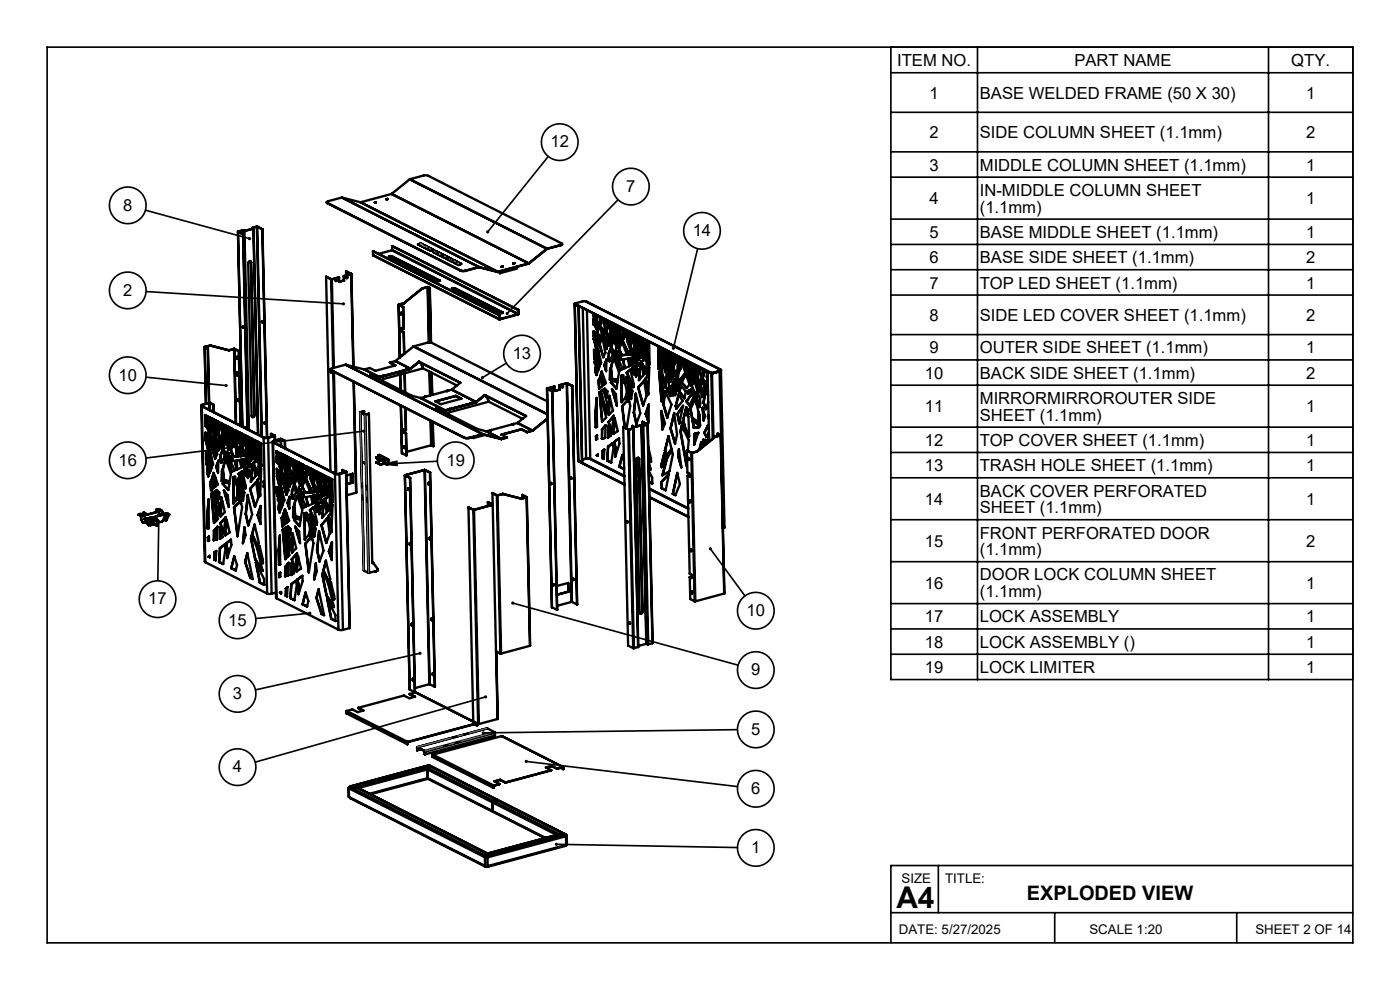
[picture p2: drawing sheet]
<svg xmlns="http://www.w3.org/2000/svg" width="297mm" height="210mm" viewBox="0 0 297 210" stroke-linecap="round" stroke-linejoin="round" font-family="sans-serif">
<defs><g id="words">
<text font-size="6.3" x="190.2" y="192.5">A4</text>
<text font-size="4.2" x="217.8" y="190.9">EXPLODED VIEW</text>
<g font-size="3.5">
<text x="190.3" y="14">ITEM NO.</text>
<text x="227.9" y="14">PART NAME</text>
<text x="273.9" y="14">QTY.</text>
<text x="197.2" y="20.9">1</text>
<text x="207.9" y="20.9">BASE WELDED FRAME (50 X 30)</text>
<text x="277.1" y="20.9">1</text>
<text x="197.2" y="29.3">2</text>
<text x="207.9" y="29.3">SIDE COLUMN SHEET (1.1mm)</text>
<text x="277.1" y="29.3">2</text>
<text x="116.8" y="31.3">12</text>
<text x="132.9" y="40.7">7</text>
<text x="197.2" y="36.2">3</text>
<text x="207.9" y="36.2">MIDDLE COLUMN SHEET (1.1mm)</text>
<text x="207.9" y="41.6">IN-MIDDLE COLUMN SHEET</text>
<text x="277.1" y="36.2">1</text>
<text x="26.1" y="44.7">8</text>
<text x="197.2" y="43.3">4</text>
<text x="207.9" y="45.1">(1.1mm)</text>
<text x="277.1" y="43.3">1</text>
<text x="147" y="50.1">14</text>
<text x="197.2" y="50.5">5</text>
<text x="207.9" y="50.5">BASE MIDDLE SHEET (1.1mm)</text>
<text x="277.1" y="50.5">1</text>
<text x="197.2" y="55.8">6</text>
<text x="207.9" y="55.8">BASE SIDE SHEET (1.1mm)</text>
<text x="277.1" y="55.8">2</text>
<text x="26.1" y="62.7">2</text>
<text x="197.2" y="61.2">7</text>
<text x="207.9" y="61.2">TOP LED SHEET (1.1mm)</text>
<text x="277.1" y="61.2">1</text>
<text x="197.2" y="68.1">8</text>
<text x="207.9" y="68.1">SIDE LED COVER SHEET (1.1mm)</text>
<text x="277.1" y="68.1">2</text>
<text x="108.8" y="76.1">13</text>
<text x="197.2" y="75">9</text>
<text x="207.9" y="75">OUTER SIDE SHEET (1.1mm)</text>
<text x="277.1" y="75">1</text>
<text x="25.1" y="80.7">10</text>
<text x="196.2" y="80.3">10</text>
<text x="207.9" y="80.3">BACK SIDE SHEET (1.1mm)</text>
<text x="277.1" y="80.3">2</text>
<text x="196.2" y="87.5">11</text>
<text x="207.9" y="85.7">MIRRORMIRROROUTER SIDE</text>
<text x="207.9" y="89.2">SHEET (1.1mm)</text>
<text x="277.1" y="87.5">1</text>
<text x="196.2" y="94.6">12</text>
<text x="207.9" y="94.6">TOP COVER SHEET (1.1mm)</text>
<text x="277.1" y="94.6">1</text>
<text x="25.1" y="98.8">16</text>
<text x="94.7" y="98.8">19</text>
<text x="196.2" y="100">13</text>
<text x="207.9" y="100">TRASH HOLE SHEET (1.1mm)</text>
<text x="277.1" y="100">1</text>
<text x="196.2" y="107.1">14</text>
<text x="207.9" y="105.3">BACK COVER PERFORATED</text>
<text x="277.1" y="107.1">1</text>
<text x="207.9" y="108.9">SHEET (1.1mm)</text>
<text x="196.2" y="116">15</text>
<text x="207.9" y="114.2">FRONT PERFORATED DOOR</text>
<text x="207.9" y="117.8">(1.1mm)</text>
<text x="277.1" y="116">2</text>
<text x="196.2" y="124.9">16</text>
<text x="207.9" y="123.1">DOOR LOCK COLUMN SHEET</text>
<text x="277.1" y="124.9">1</text>
<text x="31.5" y="128.2">17</text>
<text x="158.4" y="130.7">10</text>
<text x="207.9" y="126.7">(1.1mm)</text>
<text x="48.4" y="132.7">15</text>
<text x="196.2" y="132">17</text>
<text x="196.2" y="137.4">18</text>
<text x="207.9" y="132">LOCK ASSEMBLY</text>
<text x="207.9" y="137.4">LOCK ASSEMBLY ()</text>
<text x="277.1" y="132">1</text>
<text x="277.1" y="137.4">1</text>
<text x="159.4" y="143.3">9</text>
<text x="196.2" y="142.8">19</text>
<text x="207.9" y="142.8">LOCK LIMITER</text>
<text x="277.1" y="142.8">1</text>
<text x="49.4" y="148.3">3</text>
<text x="159.4" y="155.8">5</text>
<text x="49.4" y="163.9">4</text>
<text x="159.4" y="168.4">6</text>
<text x="159.4" y="181">1</text>
</g>
<g font-size="2.8">
<text x="191.3" y="187.3">SIZE</text>
<text x="200.5" y="187.3">TITLE:</text>
<text x="190.7" y="198">DATE: 5/27/2025</text>
<text x="231.1" y="198">SCALE 1:20</text>
<text x="266.3" y="198">SHEET 2 OF 14</text>
</g>
</g></defs>
<path d="M0 0h297v210h-297z" fill="none" stroke="#fff" stroke-width=".21"/>
<g fill="none" stroke="#000" stroke-width=".5">
<path d="M86.9 38l-3.8 3.1M86.9 38l29.1 14.8M87 38h-.1M87 38l3-.8 .8 .1 28.3 14.3a.17 .17 0 0 1 .1 .2 .17 .17 0 0 1-.2 .1l-.1 .1M87 38l29 14.8M50.5 49.2l.9 41.3M50.5 49.2l1.1 .5M50.5 49.1v.1M50.5 49.1h.1M50.5 49.2h.1M50.6 49.1v.1M51.4 48.9h.2"/>
<path d="M51.4 48.9h.1M51.4 48.9l-.9 .2M51.4 48.9l-.9 .3M51.4 48.9l.1 .7M51.5 48.9v.8M51.5 48.9l.2 .1M51.6 48.9l.2 .1M51.6 48.9h-.1M51.6 49.7l.9 41.4M51.6 49.7h.1M51.7 49h.2M51.7 49l1 42.1"/>
<path d="M51.8 49h.1M51.8 49h-.1M51.9 49l.9 42.2M53.1 55.4l.1 .2M53.2 55.6l.8 32.4M53.2 55.6l.1 .1M53.3 55.7l-.1-.2-.2-.1-.3 .4 .7 32.6h.4l.2-.4M53.5 48.3v.2M53.5 48.4h.3M53.6 48.3l-.1 .1M53.6 48.3h.1M53.6 48.3v.1"/>
<path d="M53.7 48.5h.1M53.7 48.5l-1.9 .5M53.7 48.5l1 43.7M53.8 48.4l-.1 .1M53.8 48.5l1 43.7M54.5 48.1h.1M54.5 48.1l-.9 .2M54.5 48.1l1 44.5M54.6 48.1l1 .5M54.6 48.1l1 44.5M54.6 48.1h-.1M54.6 48.1h.1"/>
<path d="M54.6 48.1l1.1 .5M55.6 48.6l1 44.3M55.7 48.6h-.1M55.7 48.6l1 44.3M69.2 58.7l1.1 .5M69.2 58.7l1.1 .6M69.2 58.7l.9 41.3M69.3 42.9l.1 .2M69.4 43v.1M69.4 43l28.3 14.4M69.4 43.1l28.3 14.3M70.3 59.3h.1"/>
<path d="M70.3 59.3l.4 18.8M70.3 59.2h.1M70.3 59.2v.1M70.4 59.2v.1M70.4 59.3l.4 18.7M71.4 59.3l-.2 .3M71.9 58.8l.1 1 1-.3M71.9 58.8l-1.5 .5M71.9 58.8l-1.5 .4M72.5 41.9l-3 .8a.17 .17 0 0 0-.2 .1 .17 .17 0 0 0 .1 .2M72.5 41.9l29.1 14.7M72.5 41.9h.1"/>
<path d="M72.5 41.9l4 1M72.9 58.6l.1 .9M73 59.5h.1M73.4 57.6l1.1 .5M73.4 57.6v.8M73.5 57.6h-.1M73.6 58.7l-.1 .3M74.5 58.1v.1M74.5 58.1h.1M74.5 58.2l-1.6 .4M74.5 58.2l.4 19.6M74.5 58.1l-1.6 .5"/>
<path d="M74.6 58.1l.4 19.7M76.5 42.9h.1M76.5 42.9l29.1 14.7M79.1 53.3v.8M79.1 53.3l26.8 13.5M79.1 54.1l26.8 13.6M79.5 42.9h.1M79.7 42.9h.1M79.8 42.9h.1M79.8 42.9h-.3M82 42.3h.1M82.2 42.2h.1"/>
<path d="M82.2 42.2l-.2 .1M83.1 41.1l29.1 14.8M83.1 41.1l-6.6 1.8M83.2 53.1l-2.9 .8M83.2 53.1l26.7 13.5M83.2 54.4l-.5-.1-.2 .2 10.1 5.1 .5 .1 .1-.2M83.2 54.4l10 5.1M83.2 54.4h.1M83.2 54.4l-.7 .1M83.2 52.2v.8M83.2 52.2l26.8 13.5M83.2 53v.1"/>
<path d="M83.2 53l26.7 13.6M83.2 52.2h.1M89 52l.7-.2zM89.1 51.7l-.4 .2M89.1 51.7l.1 .1M89.1 51.7h.2M89.1 51.8h.1M89.2 51.8h.1M89.3 51.8h-.1M89.3 51.8h.1M89.3 51.7v.1M89.3 51.7h.1"/>
<path d="M89.3 51.7l-.6 .2M89.3 51.7h-.1M89.4 51.8l-.7 .1M89.4 52h.1M89.4 51.7l-.1 .1M89.4 51.7l.1 .1M89.4 52l-.2 .1 .3-.1M89.4 52l-.1 .1M89.5 51.9v.1M89.5 52h.2M89.5 52h.1M89.6 51.9h.1"/>
<path d="M89.6 51.9h-.1M89.6 52.1v.2h.5M89.6 52.1h.1M89.6 52.1v.1M89.6 52.2v.1M89.6 52.2h-.1M89.6 52.2h.1M89.6 52.2l.1 .1M89.6 52.3h.1M89.6 52h-.1M89.7 51.9v.1M89.7 51.8l.1 .1"/>
<path d="M89.7 52.3h.4M89.7 52.3h.1M89.7 52.3l.2 .1M89.7 52.1l-.1 .1M89.8 51.9l-.2 .1M89.8 51.9v.1M89.8 52.1h.1M90 52.1l.3 .1M90.1 52.3l-.1 .1M90.2 52.2v.1M90.3 52.1h-.6h.4l.1 .2M90.3 52.1l-.1 .2"/>
<path d="M90.3 52.1v.1M90.3 52.2h.1M90.3 52.4l.1 .1M90.3 52.4h.1M90.3 52.4l-.3 .1M90.4 52.4h.1M90.4 52.4v.1M90.5 52.4h-.1M90.5 52.4h.1M90.5 52.4l-.1 .1M90.6 52.3h.1M90.6 52.3v.1"/>
<path d="M90.6 52.3l-.6 .2M90.6 52.3l-.3 .1M90.6 52.4h.1M90.6 52.6l.2 .1M90.7 52.6h.2l-.1 .1M90.9 52.5l-.6 .1 .3 .1h-.1M90.9 52.5l.2 .1-.2-.1M90.9 52.5l-.6 .2M90.9 52.8h.1M91 52.8l-.1 .1M91 52.8l-.2 .1M91.1 52.7v.1"/>
<path d="M91.1 52.7l.2 .1M91.1 52.7l.1 .1M91.2 52.8l-.3 .1M91.2 52.8h-.1M91.2 52.6l-.6 .2 .6-.1M91.2 52.6l.1 .1M91.2 52.6v.1M91.2 52.7h.1M91.3 52.7v.1M91.3 52.7l.1 .1h-.1M91.3 52.7h.1M91.3 52.7l.1 .1"/>
<path d="M91.5 52.9l-.5 .1 .8-.1M91.5 52.9h.1M91.5 52.8l.4 .2-.1 .1M91.5 52.8v.1M91.5 52.8h.1M91.6 53.1l-.2 .1M91.6 53.1h.1M91.8 53.1h.3M91.8 52.9l-.2 .2M92 53.4l.1 .1M92 53.3v.1M92 53.3l-.1 .1 .1 .1h.4"/>
<path d="M92 53.3l.1 .1M92.1 53.4l-.2 .1M92.1 53.4h.1M92.1 53l-.7 .2M92.1 53l-.3 .1M92.1 53v.1M92.1 53.1h.1M92.1 53.5h.3M92.1 53.5h.1M92.1 53.5l.2 .1M92.2 53.3h.1M92.4 53.3l.2 .1"/>
<path d="M92.4 53.5l-.1 .1M92.6 53.4l-.1 .1M92.6 53.3h-.5l.4 .1 .1 .1M92.6 53.3v.2M92.6 53.3v.1M92.6 53.4h.1M92.8 53.6h.1M92.8 53.6v.1M92.8 53.9l.5 .1M92.9 53.5l.3 .1h-.4M92.9 53.5l-.6 .2h.6l-.1-.1M92.9 53.5h.1"/>
<path d="M92.9 53.5l-.6 .2M93.1 54.1l.1-.1zM93.1 53.9l.2 .1M93.1 53.9h.1M93.1 53.9h-.3M93.1 53.8v.1M93.1 53.8l-.3 .1M93.2 59.5h.1M93.2 59.5l.1 .1M93.3 54h.1M93.3 53.9l.1 .1M93.3 53.9v.1"/>
<path d="M93.4 53.9h.1M93.4 53.9h-.1M93.5 54.3l.4 .1-.2-.1M93.5 54.2h.1M93.5 53.8l-.3 .3M93.5 53.8l-.2 .1M93.5 53.8h.1M93.5 53.8l.1 .1M93.7 54.3h.4M93.7 54.3h.1M93.9 54l-.6 .2M93.9 54l-.7 .1 .2 .1 .7-.1"/>
<path d="M93.9 54h.1M94 54.2l.1 .1h-.1M94 54.2v.1M94.1 54.1l.3 .1h-.4M94.1 54.1v.1M94.1 54.2h.2M94.1 54.2l-.5 .1M94.2 54.4h.1M94.2 54.4l-.2 .1 .4-.1M94.2 54.4l-.1 .2M94.3 54.4h.1M94.4 54.4h-.1"/>
<path d="M94.4 54.3l.1 .1M94.5 54.4h.1M94.5 54.3l-.7 .1h.5M94.5 54.3h.1M94.5 54.3l.1 .1M94.5 54.3l-.2 .1M94.6 54.3l.1 .1h-.2M94.6 54.3l-.1 .1M94.6 54.8l.7-.1zM94.8 54.5h.1M94.8 54.4l.2 .1-.8 .1 .6-.1M94.8 54.4v.1"/>
<path d="M94.8 54.4l-.1 .1M95 54.8l.3 .1M95.1 54.8l.2 .1M95.3 54.7h.1M95.3 55.1v.1M95.3 55.1h.1M95.3 55l-.1 .2h.5M95.3 55v.1M95.3 55h.1M95.3 55l-.1 .1M95.3 55.1l.4 .1M95.3 55.2h.2"/>
<path d="M95.5 54.8l-.6 .2 .2-.1M95.5 54.8l-.2 .1M95.5 54.8h.1M95.5 55h.1M95.6 55h.3M95.6 55.3l.2 .1M95.6 55.3h.1M95.6 55.3v.1M95.7 55.2h-.1M95.8 55.4h.1M95.8 55.1v.1M95.9 55l-.1 .2v-.2h-.3"/>
<path d="M95.9 55h-.4M95.9 55h.1M95.9 55l.1 .1M95.9 55.3v.1M95.9 55.4h.1M96.1 55.2l-.2 .1M96.1 55.2h.2M96.1 55.2h.1M96.1 55.2l-.2 .2M96.1 55.2l-.2 .2-.3-.1M96.2 55.2h.1M96.2 55.2l.2 .1"/>
<path d="M96.2 55.7l.8-.2zM96.2 55.2v.1M96.2 55.5h.2M96.3 55.2l.1 .1M96.3 55.2h.1M96.4 55.5h.2M96.4 55.4v.1M96.4 55.5h.1M96.4 55.4l.1 .1M96.4 55.4h.1M96.5 55.4h.1M96.5 55.5h-.1"/>
<path d="M96.5 55.5h.1M96.5 55.3l.1 .1M96.5 55.3l-.6 .2 .6-.1M96.5 55.3v.1M96.6 55.4v.1M96.6 55.4l.1 .1h-.1M96.6 55.4h.1M96.6 55.4l.1 .1M96.9 55.5h.1M97 55.6l.3 .1-.9 .1 .6-.2M97 55.6h-.1l.3 .1M97 55.6v.1"/>
<path d="M97 55.6h.1M97 55.9h.2M97 55.9l.2 .1M97 55.9h-.3M97.1 55.9h-.1M97.1 56v.1M97.1 56h.1M97.1 55.8l.1 .1M97.2 55.9v.1M97.2 55.9h.1M97.2 56h.1M97.3 55.8l-.1 .1"/>
<path d="M97.3 55.8v.1M97.3 55.9h.1M97.5 55.8l-.4 .3M97.5 55.8l-.9 .1 .5 .1M97.5 55.8h.1M97.5 55.8l-.3 .1M97.7 57.4h1M97.7 57.4h.1M97.7 57.4l1 .1M97.8 55.9l-.7 .2 .3 .1M97.8 55.9l-.6 .3M97.8 55.9v.1"/>
<path d="M97.8 56h.1M98.7 57.4v.1M101.6 56.6h.1M101.6 56.6l-2.9 .8M101.6 56.6v.1M101.6 56.7h.1M101.6 56.7l-2.9 .8M101.6 56.7l3.9 1M101.6 56.6l4 1M105.6 57.6l-.1 .1M105.6 57.6h.1M105.6 57.6v.1"/>
<path d="M105.6 57.7h-.1M106 57.6l.1 .3M106.1 57.6v.3M106.6 56.5h.1M106.7 56.5l-.2 .1M107.3 57.2v.1M108.3 57v.1M108.3 57.1l-1 .2M108.9 55.9h.1M109.1 55.8v.1M109.1 55.8l-.2 .1M109.1 55.8h.1"/>
<path d="M109.1 55.9h.1M109.1 55.9h-.2M109.6 56.6v.4l-3.5 .9M112.2 55.9h.1M112.2 55.9l-6.6 1.7M112.2 55.9l-6.6 1.8M116 52.8l-3.8 3.1M116 52.8h.1M118.9 52l-2.9 .8M118.9 52h.1M119.3 51.8l-.4 .2M43.4 73.6l.3 12"/>
<path d="M43.4 73.6l.7 .4M43.5 73.6h-.1M43.5 73.6h.1M43.5 73.6l.6 .4M44.1 74l.2 11.5M44.1 74h.1M44.1 74l.3 11.5M44.6 73.3l-1.1 .3M44.6 73.3h.1M44.6 73.3l3.9 1M44.6 73.3l4 1M48.5 74.3h.1"/>
<path d="M48.6 74.3h.1M48.6 74.3h-.1M49.7 74h.1M49.7 74l-1.1 .3M49.7 74l.3 15.8M49.7 74l1 .5M49.7 74l.4 15.8M49.8 74h-.1M49.8 74l.9 .5M50.3 75.7l.1 .1v.3h-.1zM50.3 75.7v.4M50.3 79v.3l.2 .4"/>
<path d="M50.4 79.7l.4 .2M50.5 79.7h-.1M50.5 79.7l.3 .1M50.7 74.5l.1 4.7M50.7 74.5h.1M50.8 79.2l-.6-.2v.4l.2 .3M50.8 79.9l.2 10.4M50.8 79.8l.3 10.5M50.8 79.8v.1M51.6 69.2v.3M55.6 68.2l.1 .2M70.1 78.4l.1 .1"/>
<path d="M70.2 78.5l28.3 14.3M70.2 78.5h.1M70.2 78.5l28.3 14.4M70.2 78.8l.1 .3M70.7 78.8l.5 21.7M70.8 78.9l.5 21.6M73.3 77.4l-3 .8a.17 .17 0 0 0-.2 .1 .17 .17 0 0 0 .1 .2M73.3 77.4l29.1 14.7M73.3 77.4h.1M73.3 77.4l4 1M77.3 78.4l3.2 1.6M77.3 78.4h.1"/>
<path d="M78.8 79.6l1.6 .4M80.4 80h.1M80.4 80l-1.8-.5 8.8 4.4 1.8 .5M80.5 80h.1M81.2 79.7l.3 .1M81.2 79.7l.1 .1M81.3 79.8h.1M81.3 79.8l-.9 .2M81.5 79.7v.1M82.7 76.9l1.2 .6-4.3 1.2-1.2-.6-1.1 .3M82.7 76.9v.1M83.9 76.6l3.1 1.6"/>
<path d="M83.9 76.6l-1.2 .3M83.9 76.6h.1M83.9 76.6l3.2 1.6M84.6 64.6l.2 11.2M84.6 64.7l.9 .4M84.6 64.6v.1M84.6 64.6h.1M84.6 64.6l.9 .5M84.9 79.4l.1 3.3M85.1 66.3l.2 .1v.4l-.2-.1zM85.2 66.3l-.1 .4M85.2 69.6l-.1 .3 .2 .4"/>
<path d="M85.3 70.3l.3 .2M85.3 70.3h.1M85.3 70.3l.4 .2M85.4 75.3l-.1 .1v-.1h.1M85.5 65.1l.1 4.7M85.5 65.1h.1M85.6 69.8l-.5-.1v.3l.2 .3M85.6 70.5l.1 4.6M85.7 64.3h.1M85.7 64.3l-1.1 .3M85.7 70.5l.1 4.6M85.7 70.5h-.1"/>
<path d="M85.7 64.3l-1.1 .4M85.8 79.2l.1 4M85.9 79.2l.1 4M86 78.5h.1M86 78.5l-4.5 1.3M86.2 78.4v.1M86.2 78.4l-.2 .1M86.2 78.4h.1M86.2 78.5h.1M87 78.2l-6.5 1.8M87.1 78.3h.1M87.1 78.2h-.1"/>
<path d="M87.1 78.3l-.9 .2M87.7 73.5l-3.8 3.1M87.8 73.5h-.1M87.8 73.5l3-.8h.8l24.5 12.4M87.8 73.5l28.4 14.4-28.5-14.4M88.9 76.7l8.8 4.5-1.9 1.5M88.9 76.7l-1.8 1.5M88.9 76.7v.1M88.9 76.8l8.7 4.4M88.9 76.8l-1.8 1.5M89.2 76.9l.6 1.3 7.1 3.6M89.2 77h.1"/>
<path d="M89.5 61.2h.1M89.5 61.2l-3.8 3.1M89.6 61.2h.1M89.6 61.2l-3.9 3.1M89.6 77.8h.1M89.7 78h.1M89.8 78.1l-9.1 2.5M90.7 60.9h.1M90.7 60.9l-1.1 .3M90.7 60.9l.3 11.7M90.8 60.9l.3 .2M90.8 60.9l.2 11.7"/>
<path d="M90.8 60.9l.4 .2M90.8 60.9h.1M91.1 78.8l.1 5.1M91.1 61.1l.3 11.6M91.2 78.9l.1 5M91.2 61.1h-.1M91.2 61.1l.2 11.6M91.5 79l.2 4.8M91.6 79.1l.1 4.7M96.5 61.1h-.4l-.2 .2 10.1 5.1h.5l.1-.2M96.5 61.1l10.1 5.1M96.5 61.1v.1"/>
<path d="M96.5 61.2l-.6 .1M96.5 61.2l10.1 5.1M105.9 66.8v.9M105.9 67.7h.1M105.9 66.8h.1M106 67.7h.1M106.6 66.2v.1M106.6 66.3h.1M109.9 66.6l-3.9 1.1M109.9 66.6v.1M109.9 66.7l-3.9 1M109.9 66.6h.1"/>
<path d="M110 65.7l-.1 .9M110 65.7v.9M110 66.6l-.1 .1M110 66.6h-.1M121.9 64.4v.1M121.9 64.5h.1M121.9 64.5l.8 33.2M121.9 64.4l1.7-.5h.6l28.6 14.5M121.9 64.4l29 14.7M121.9 64.5l29 14.7M121.9 64.5l.8 .4M122 64.5h.1"/>
<path d="M122 64.5h-.1M122.7 64.9l.8 33.2M123.6 65.3l.7 31.9M124.4 64h.1M124.5 65.8l.7 31.5M125.8 66.5l.8 .4-.3 .8-.5-.7zM125.9 67.6l.3 .5-.2 .8zM125.9 66.6v.4M125.9 67l.5 .7M125.9 67h-.1M125.9 67.7v1.1M125.9 70.2l.4 .7 .6 2.5-1-2.1z"/>
<path d="M125.9 68.8h.1M125.9 68.8l.1 .1M126 71.7l.8 2.2-.2 .7zM126 70.3v1M126 71.3h-.1M126 71.3l.9 2M126 71.9h.1M126 71.9l.7 2.6M126 74.2l.5 1.3-.2 1.1-.3-.6zM126.1 74.3v1.7M126.1 76h-.1M126.1 76l.2 .5"/>
<path d="M126.2 76.7v.4zM126.2 76.8v.1M126.3 78.7l.2 .8M126.3 68.3l.6 .8-.4 .8-.3-.9zM126.3 68.3l-.1 .7M126.4 77.5l.4 1.2-.3 .9-.2-.9zM126.5 77.1l.5 1.3M126.5 67.9l.6 .9M126.5 67.9h.1M126.5 70.6h.1M126.5 70.6l.6 1.8M126.6 70.4l.5 1.6-.1 .5-.5-1.9z"/>
<path d="M126.6 70.4l-.1 .2M126.6 75.9l.7 1.8-.4 .8-.4-1.4zM126.7 67l.5 .2 .1 1.2-.2 .4-.6-.9zM126.7 70.3h.1M126.7 70.3l.5 1.4M126.7 67l-.2 .9M126.8 75.4h-.1M126.8 75.4l.7 1.7M126.9 74.3l.6 2.6-.1 .3-.7-1.8zM126.9 74.4l-.1 1M127.1 69.4l.4 .6 .2 1-.5 .7-.5-1.4zM127.1 69.5l-.4 .8"/>
<path d="M127.2 69l.7 1M127.3 73.1h-.1M127.3 73.1l.7 2.6M127.3 69h-.1M127.3 69l.6 1M127.4 72.2l.4-.7 .6 3.3-.4 1-.8-2.7M127.4 72.2l-.2 .9M127.4 79.7l.7 1.9M127.4 72.2h.1M127.4 72.2l-.1 .9M127.4 67.3l.1 1.3M127.5 68.6l-.1-1.3 .5 .3 .5 2.2-.5 .7v-.5"/>
<path d="M127.5 68.6l-.3 .4M127.7 78.8l.8 2.5-.4 .4-.7-2zM127.8 71.5l-.4 .7M127.9 70h.1M127.9 70l.1 .5M128 71l.7 2.8M128 67.6l.6 .3 .3 .9-.4 .8zM128.1 67.7l.4 1.8M128.2 77.5h.1M128.2 77.5l.4 1.1M128.5 70.2l.4 1.8-.2 2-.7-3zM128.6 69.9h.1"/>
<path d="M128.6 69.9l.4 1.7M128.7 76.3l-.5 1.2M128.7 76.2l-.1 2.5-.4-1.2zM128.7 68l.6 .3-.3 .4zM128.8 68l.3 .6M129 69.1l.6 1.3-.6 1.3-.4-1.8zM129.1 68.9l.6 1.2M129.1 74.9l.4-1 .5 1.4-.7 1.4-.2-1M129.1 74.9v.8M129.1 74.9l.1 .8M129.1 72.9l.2 .3-.2 .2zM129.2 75.7h-.1"/>
<path d="M129.2 75.7l.1 .9M129.2 73v.3M129.3 72.5l.1 .3M129.3 72.5h.1M129.4 68.5l.6 1-.3 .7-.6-1.3zM129.5 78.4h-.1M129.5 78.4l-.1 2.1M129.5 78.3l.1 2-.2 .3v-2.2M129.5 78.3l-.1 .1M129.5 78.4h.1M129.5 68.4l.8 .4-.2 .5zM129.6 78l.2 2.4"/>
<path d="M129.6 68.4l.5 .8M129.6 78h.1M129.7 73.5l.5 1.4M129.8 71l.2 .6-.6 1.3-.1-.4zM129.8 71l-.5 1.5M129.9 76.8l.4-.8 1 3-.2 1.6-1.3-.2M129.9 76.8l-.3 1.2M129.9 70.6h.1M129.9 70.6l.3 .6M130.2 69.8l.3 .9-.3 .6-.3-.7zM130.2 72.1l.6 1.7-.6 1.2-.5-1.5zM130.2 69.9l-.3 .7"/>
<path d="M130.3 69.6l.2-.6 .2 .7-.2 .3M130.3 69.6l.2 .4M130.3 69.6h.1M130.3 69.6l.2 .3M130.4 71.7h-.1M130.4 71.7l.3 .8M130.4 75.7l1.2 2.8M130.5 69.1l-.2 .5M130.5 71.1l.3 1.6-.5-1zM130.5 71.2l-.1 .5M130.6 68.9l.5 .3-.3 .4zM130.6 69l.3 .5"/>
<path d="M130.7 70.2h.1M130.7 70.2l.1 .4M130.8 71h.1M130.8 71l.1 .9M130.9 70l.1 .3-.3 .3v-.4zM130.9 70l-.2 .2M131 74.6l.1 1.3 1 2.4-.6 .3-1.1-2.9zM131 72.5l.1 .7M131 69.8h.1M131.2 70.7l.3 .7-.6 .5-.1-.9M131.2 70.7l-.4 .3M131.3 73.9l.6-1.3 1.1 2.7"/>
<path d="M131.3 73.9l.6 1.4M131.3 70.6l.9-.8-.1 1.1-.5 .4zM131.3 70.5v.1M131.3 70.5l.4 .7M131.4 69.3l.4 .2-.7 .7-.1-.4zM131.4 75.2l.3 1.1zM131.4 69.4l-.4 .4M131.5 75.4v.3M131.5 75.7h.1M131.5 75.7l.2 .5M131.6 71.7l.1 .4-.6 1.2-.1-.8zM131.8 71.5h-.1"/>
<path d="M131.8 71.5l.1 .3M131.8 79.7l.4-.1 .3 1.3-.7-.2zM131.8 79.7l.1 1M131.9 75.3h.1M132.1 72.3l.9-1.9v1.9l.7 1.7 .1 1.2M132.1 72.3l.9 2.1M132.1 72.3l1 2.1M132.1 76.3l1.1-.2 .3 1.6-1 .4zM132.2 70.9l.2-1 .4 .2-.9 1.7-.2-.3M132.2 70.9l-.5 .6M132.2 76.3l.4 1.8M132.2 69.8l-.9 .7"/>
<path d="M132.2 70.9l-.4 .6M132.2 70.9h.1M132.5 69.9l-.3 1M132.9 80l1.3 3-.3 1.7zM132.9 79l.8-.6 .8 3.2-.1 .5zM132.9 79l1.5 3M133 75.3h-1.1M133 74.4l.3 .9M133.1 74.4h-.1M133.1 74.4l.2 .8M133.1 70.2l.3 .1 .2 2.7-.3-.6zM133.2 70.3l.2 2.1"/>
<path d="M133.3 75.2v.1M133.4 72.4l.2 .4M133.4 72.4h-.1M133.5 70.5l1.2 3.2-.4 1.1-.5-1.3zM133.5 76l.3-.1 .1 1.6zM133.5 76l.4 1.3M133.5 70.7l.3 2.8M133.6 70.5l.5 .2 .7 2.4v.3zM133.7 70.5l1.1 2.8M133.7 75.2h-.4M133.8 75.2l-.5 .1M133.8 73.5h.1"/>
<path d="M133.8 73.5l.5 1.2M133.9 74.8l.1 .4M134 75.2h-.1M134 75.9l.3-.1 .4 1.1-.6 .4zM134 75.9l.2 1.4M134.1 75.2h-.1M134.1 75.2l-.2-.6v.6M134.1 75.2h-.2M134.1 78.1l.8-.6-.4 1.9zM134.1 78.1l.4 1.2M134.5 70.9l.4 .2 .3 .8-.2 .8zM134.6 75.4h.1"/>
<path d="M134.6 75.4l.5 1.2M134.9 74.3l.4 1-.3 1.4-.4-1.3zM134.9 74.4l-.3 1M135 74l.1 .2M135 74h.1M135 73.8l.2 .8zM135.1 73.9l-.1 .1M135.1 71.2l.3 .2-.1 .2zM135.2 78.2l.1 .1-.4 1.6zM135.2 73.4l.3-.9 .4 1.1-.2 2.2-.1-.3M135.2 73.4l.4 1.6M135.2 71.3l.1 .3"/>
<path d="M135.2 73.4h.1M135.2 73.4l.5 1.6M135.2 77.2l.3-.3-.1 .7zM135.2 77.2l.2 .3M135.5 72.5l-.3 .9M135.5 75.9l.1 .3-.2 .1zM135.5 76v.3M135.6 72.2l.4 .8M135.6 72.2h-.1M135.6 75.4v.1M135.6 75.4l.1 .3M135.6 75v.5"/>
<path d="M135.7 75h-.1M135.7 75l-.1 .4M135.7 71.5l.4 .2-.1 1.4-.5-.9zM135.8 71.6l-.2 .6M135.9 77l.4 1.1 .2 1.5-1 1.1zM135.9 77.1l-.3 3.5M136 76.7l.5-.2 .2-1 .5 1.2-.2 2.3-.2 .3-.2-1.3M136 76.7l.6 1.3M136 76.7l.7 1.3M136.2 74.2l.3 .8-.3 .7-.2 .2zM136.2 74.3l-.1 1.6M136.3 73.7l.3 .9"/>
<path d="M136.3 73.7h-.1M136.4 71.9l.3 .1 .2 1.8-.3 .8-.4-.9zM136.5 71.9l-.2 1.8M136.7 78h-.1M136.7 78l.1 1.2M136.8 75.1l.3 .5M136.9 72.2l.5 .2-.3 .9zM137 74.6l.1 1.2-.3-.7zM137 72.2l.1 1M137.2 74l.4-1.5 .2 4.8-.3-.6M137.2 74l.3 2.7M137.4 79.8l.1-2.4 .2 .6-.2 5.7-.6-3.4"/>
<path d="M137.4 79.8l-.5 .5M137.5 77.5l-.1 2.3M139.6 73.5a5.3 5.3 0 0 1 .1 4.8zM139.7 73.5l.1 4.7M139.9 79h-.1M139.9 79l.5 5.9M139.9 73.7l.5 .2-.1 1zM140 73.7l.3 1.1M140.1 78.7l.2 2.7 .5 .8-.5 2.9-.5-6.1zM140.1 78.7l-.2 .3M140.3 78.3l.5-.7 .3 1.2 .4 .7-.5 .7-.1 1.1-.3-.5M140.3 78.3l.3 2.5"/>
<path d="M140.4 78.2l-.1 .1M140.4 78.2l.3 2.6M140.4 76.4l.2 .7-.2 .3zM140.5 76.5l-.1 .8M140.5 75.6h.1M140.5 75.6l.4 1.1M140.6 74l.3 .2 .3 2.1-.4 .5-.3-1.2zM140.7 74l-.2 1.6M140.8 77.6l-.4 .6M141 77.2l.3 1.1M141 77.2l.3-.4 .2 1.9-.2-.4M141.2 74.3l.4 .2 .2 .9-.4 .5z"/>
<path d="M141.3 78.3h.1M141.3 78.3l.2 .3M141.6 76.4h-.1M141.6 76.4l.3 2.4M141.7 80l-.3 .6M141.9 75.7l.4 1.3-.5 1.1 .1 .6-.1 .2-.3-2.5zM141.9 74.7l.3 .1-.2 .3zM141.9 75.8l-.3 .6M142 79.4h-.1M142 79.4l.1 .2M142 74.7l.1 .3M142 79.2l.1 .5-.2-.3z"/>
<path d="M142.1 79.3l-.1 .1M142.2 75.4h-.1M142.2 75.4l.3 1M142.3 78.8h-.1M142.3 78.8l.3 1.6M142.4 77.5l.1 .3-.2 .3zM142.4 77.6l-.1 .4M142.4 74.9l.5 .3-.5 1.3-.3-1.1M142.4 74.9l-.3 .5M142.5 75l-.3 .4M142.6 78.2l.4 1.5-.5 .8-.3-1.7zM142.6 78.2l-.3 .6"/>
<path d="M142.6 77h.1M142.6 77l.1 .3M142.8 77.8h.1M142.8 77.8l.5 1.5M143.2 75.3l.5 .3-1 1.8-.1-.4zM143.3 75.4l-.7 1.6M143.5 79.9l.1 .1M143.5 79.9h-.1M143.6 79.7l-.1 .2M143.6 79.6v.5l-.2-.2zM143.8 79.2v1.1M143.9 75.8l-1.1 2"/>
<path d="M143.9 75.7l-.2 2.8-.5 .8-.4-1.5zM143.9 79.2l-.1 1.1M143.9 79.2h-.1M144 75.7l.2 .1-.1 2.1-.2 .3zM144 75.7l-.1 2.4M144.4 76.2v1.9M144.4 78.1l-.1-2 1.1 2.9-.9 1.2-.2 .6-.5-.5M144.4 78.1l-.6 1.1M144.4 78.1h.1M144.4 78.1l-.5 1.1M144.5 76l.4 .2 .3 1.3 .5 1.1-.1 .2zM144.6 76l1 2.7"/>
<path d="M145.1 76.3l1 1.8-.3 .3-.5-.8zM145.2 76.4l.2 1.2M145.4 77.6h-.1M145.4 77.6l.4 .8M145.5 79.5l-.7 1.2M145.6 76.5l.3 .2 .5 1-.2 .1zM145.6 76.6l.7 1.2M145.8 79.1l-.1 .1M145.8 79.1l.6 1.9M145.9 78.9l.6 1.4-.1 .8-.7-1.9zM145.9 79l-.1 .1M146 78.7v.1"/>
<path d="M146 78.7l.6 1.1M146.2 76.9l.6 .2-.3 .4zM146.2 78.3l.5 .8-.1 .8-.6-1.1zM146.3 78.4l-.3 .3M146.3 76.9l.2 .5M146.4 78.1h.1M146.4 78.1l.3 .5M146.5 77.9l.2 .5v.3l-.3-.6zM146.5 77.9l-.1 .2M146.7 77.7h-.1M146.7 77.7l.2 .5M146.9 77.3l.2 .8-.2 .2-.3-.6z"/>
<path d="M146.9 77.4l-.2 .3M146.9 79.4l.2 .8-.4 .6zM146.9 79.5l-.1 1.2M147 79.1h-.1M147 79.1l.3 .8M147 78.6l.2-.1 .3 1.1-.2 .4-.4-.9M147 78.6l-.1 .5M147 78.6h.1M147.1 77.3l.7 .4-.5 .3zM147.1 77.3l.2 .7M147.2 78.5l-.2 .1M147.4 78.3h.1"/>
<path d="M147.4 78.3l.4 1M147.9 79.7h.1M147.9 79.7l.6 1.7M148 77.9l.2 .7-.5 .7-.3-1M148 77.9l-.6 .4M148.1 77.8l.5 .3-.3 .3zM148.3 78.9l.5 1.3-.3 1.3-.6-1.8zM148.4 78.9l-.5 .8M148.7 78.1l.6 .3-.4 1.5-.5-1.2zM148.8 78.2l-.4 .5M149.5 78.5l-.4 1.8M150.1 80v.1"/>
<path d="M150.1 78.8l.8 .4M150.1 78.8l.3 14.9M150.1 79.2v.8M150.1 80h.1M150.9 79.1h.2M150.9 79.1v.1M150.9 79.2h.2M150.9 79.2l.3 13.9M150.9 79.2h.1M151 79.2h.1M151.1 79.1v.1M151.1 79.2l.3 13.7"/>
<path d="M152.6 78.8h.1M152.7 78.7l-1.6 .4M152.7 78.7h.1M152.7 78.7l-1.6 .5M152.7 78.8l-1.7 .4M152.7 78.8l.7 33.2M152.8 78.7h.1M152.8 78.4l.1 .1M152.9 78.6l-.3 .2M152.9 78.6l-.2 .2M152.9 78.5l-.2 .2M152.9 78.5h.1"/>
<path d="M153 78.5l-.3 .2M153 78.6l.7 33.2-.3 .2M42.7 86l.7 33.1 .2 .2M42.8 86.2l13.1 6.6M42.8 86.2l.8 33.1M42.9 86.2h-.1M42.9 86.2l13.1 6.6M43 85.8l-.1 .1a.17 .17 0 0 0-.2 .1 .17 .17 0 0 0 .1 .2M43 85.8h.1M43 85.8l-.2 .2 .1 .2M43 85.8v.4M43.5 88l.8 .4-.3 .8-.5-.7z"/>
<path d="M43.5 89.1l.4 .5-.2 .8zM43.6 88.1v.4M43.6 88.5l.4 .7M43.6 88.5h-.1M43.6 89.2v1.1M43.6 91.8l.4 .6 .5 2.5-.9-2.1zM43.6 90.3h.1M43.6 90.3l.1 .1M43.6 93.2l.8 2.2-.1 .7zM43.6 91.8l.1 1M43.7 92.8h-.1M43.7 92.8l.9 2"/>
<path d="M43.7 93.4h.1M43.7 93.4h-.1M43.7 93.4l.6 2.6M43.7 95.7l.5 1.3-.3 1.1-.2-.6zM43.7 95.8l.1 1.7M43.8 97.5l.2 .5M43.8 97.5h-.1M43.8 98.2v.4zM43.9 98.3v.1M43.9 90.5h.1M43.9 90.5l.3 .8M44 89.8l.6 .9-.4 .7-.3-.9z"/>
<path d="M44 89.8l-.1 .7M44.1 99l.4 1.2-.3 .9-.3-.9zM44.1 99.1l-.1 1.1M44.1 89.4l.7 .9M44.2 98.6l.4 1.3M44.2 98.6h-.1M44.2 92.1h-.1M44.2 92.1l.5 1.8M44.2 91.9l.6 1.6-.1 .5-.6-1.9zM44.3 91.9l-.1 .2M44.3 97.4l.6 1.8-.3 .8-.5-1.4zM44.3 97.5l-.1 1.1"/>
<path d="M44.3 88.5l.6 .2 .1 1.2-.3 .4-.6-.9zM44.4 91.8l.5 1.4M44.4 91.8h-.1M44.4 85.5h.2M44.4 85.5h.1M44.4 85.5l-1.4 .3M44.4 85.5l.1 1.5M44.4 96.9h.1M44.4 96.9l.7 1.7M44.5 88.5v1.4M44.5 85.5l.8 .4M44.5 85.5v1.5"/>
<path d="M44.5 90.6v.1M44.6 85.5l.7 .4M44.6 85.5h-.1M44.6 91.5v.8M44.6 95.8l.6 2.6-.1 .3-.7-1.8zM44.6 88.6v1.4M44.6 92.9v.6M44.6 95.9l-.2 1M44.6 91.3l.1 1.3M44.7 96.2v1.3M44.7 93.1v.7M44.7 98.6v1"/>
<path d="M44.8 96.5v1.3M44.8 90.9l.3 .6 .2 1-.4 .8-.6-1.5zM44.8 91l-.4 .8M44.8 98.8v.6M44.9 90.5l.6 1M44.9 94.6v.1M44.9 94.6l.8 2.6M44.9 90.5h.1M44.9 90.5l.7 1M45 93.7l.4-.7 .7 3.3-.5 1-.7-2.6M45 93.7l-.1 1M45.1 93.7l.3-.7 .1 3.8"/>
<path d="M45.1 93.7h-.1M45.1 93.7l-.2 .9M45.1 88.8l.1 1.3M45.1 90.1l-.1-1.3 .5 .3 .5 2.2-.4 .7-.1-.5M45.1 90.1l-.2 .4M45.2 90.1h-.1M45.2 90.1l-.3 .4M45.3 85.9v1.5M45.3 85.9h.1M45.3 85.9l.1 1.5M45.4 89v2.2M45.4 89l.1 2.3"/>
<path d="M45.5 93.3l.1 3.6M45.6 91.5h-.1M45.6 91.5v.5M45.7 89.1l.6 .3 .3 .9-.4 .8zM45.7 92.5h.1M45.7 92.5l.7 2.8M45.8 89.2l.4 1.8M45.9 99h.1M45.9 99l.4 1.1M46.1 91.7l.4 1.8-.1 2-.7-3zM46.1 91.7l-.4 .8M46.3 91.4h.1"/>
<path d="M46.3 91.4l.4 1.7M46.3 97.8l-.4 1.2M46.3 97.7l-.1 2.6-.3-1.3zM46.4 89.5l.5 .3-.2 .4zM46.5 89.5l.2 .6M46.7 90.6l.5 1.3-.5 1.3-.4-1.8zM46.7 90.6l-.4 .8M46.8 96.5l.4-1.1 .5 1.4-.7 1.4-.2-1M46.8 96.5v.7M46.8 94.4l.1 .3-.1 .2zM46.8 97.2h.1M46.8 97.2l.2 .9"/>
<path d="M46.8 90.4l.6 1.2M46.8 90.4h.1M46.9 94.5l-.1 .3M46.9 94l.2 .3M47 90l.6 1-.3 .7-.5-1.3zM47.1 90l-.3 .4M47.1 99.9h.1M47.1 99.9v2.1M47.2 99.8l.1 2-.3 .3zM47.2 99.9h-.1M47.2 89.9l.7 .4-.2 .5zM47.3 89.9l.5 .8"/>
<path d="M47.3 99.5l.2 2.4M47.3 95l.6 1.4M47.4 92.5l.3 .6-.6 1.3-.2-.4zM47.6 98.3l.3-.8 1.1 3-.3 1.6M47.6 98.3l-.3 1.2M47.6 92.1v.1M47.6 92.1l.3 .6M47.8 91.3l.3 .9-.3 .6-.2-.6zM47.9 93.6l.6 1.7-.6 1.2-.6-1.5zM47.9 91.4l-.3 .7M48 93.2l.4 .8M48.1 97.2l1.1 2.8"/>
<path d="M48.1 90.5l.3 .7-.2 .3-.3-.4zM48.2 90.6l-.3 .5M48.2 92.6l.2 1.6-.4-1zM48.2 90.4l.6 .3-.3 .4zM48.3 90.5l.2 .5M48.3 91.7l.1 .4M48.4 92.5l.4-.3 .3 .7-.5 .5zM48.5 92.5h-.1M48.5 92.5l.1 .9M48.5 91.5l.2 .3-.3 .3-.1-.4zM48.6 96.1l.1 1.3 1.1 2.4-.6 .3-1.1-2.9zM48.6 94l.2 .7"/>
<path d="M48.6 91.3l.2 .4M48.8 92.2l-.3 .3M48.9 95.4l.7-1.3 1 2.7h-1M48.9 95.4l.7 1.4M49 92.1l.9-.8-.2 1.1-.4 .4zM49 92.1h.1M49 92.1l.3 .6M49.1 90.8l.3 .2-.6 .7-.2-.4M49.1 96.7l.3 1.1zM49.1 90.9l-.5 .4M49.2 96.9v.3M49.2 97.2h-.1"/>
<path d="M49.2 97.2l.2 .5M49.2 93.2l.2 .4-.6 1.2-.2-.8zM49.4 93l.2 .3M49.7 93.8l1-1.9v1.9l.6 1.7 .1 1.2-.5 .1M49.7 93.8l1 2.1M49.8 93.8l.9 2.1M49.8 93.8h-.1M49.8 97.8l1-.2 .4 1.6-1 .4zM49.9 97.8l.3 1.8M49.9 91.3l-.9 .8M49.9 92.4l-.5 .6M50 91.8l.1 .6"/>
<path d="M50.1 93.2v1.3M50.1 91.4l.4 .2-1 1.7-.1-.3M50.1 91.4l-.2 1M50.1 91.5v.7M50.1 95.3l.1 1.5M50.2 93v1.7M50.2 97.7v1.8M50.2 95.5v1.3M50.3 97.7v1.9M50.5 84.6l.1 .1v.4l-.1-.1M50.5 84.6v.4M50.5 84.7v.3"/>
<path d="M50.7 91.9l-.9 1.9M50.7 95.9l.2 .9M50.7 95l.1 .1v.4l-.1-.1zM50.7 95.9h.1M50.7 95.1v.3M50.8 91.7l.2 .1 .2 2.7-.2-.6zM50.9 91.8l.1 2.1M51.1 92.3v1.7M51.1 95l.1 1.7v-1.6M51.1 93.1v1M51.1 92l1.2 3.2-.3 1.1-.6-1.3zM51.2 97.5l.3-.1 .1 1.6z"/>
<path d="M51.2 99.2h.1M51.2 92.2l.2 2.8M51.2 97.5l.4 1.3M51.3 92l.5 .2 .7 2.4-.1 .3zM51.4 92l1 2.8M51.4 99.9l-.8 .6M51.4 99.9l.7 3.2v.5l-1.5-3.1M51.4 99.9l-.7 .6M51.4 92.1l.1 .2M51.5 92.8v2.3M51.5 96.1l.3 .6h-.2zM51.6 96.3v.4"/>
<path d="M51.7 97.4l.3-.1 .4 1.1-.6 .4zM51.7 97.4l.1 1.4M51.7 95.7l.4 .1M51.8 99.6l.8-.6-.4 1.9zM51.8 99.6h.1M51.8 99.6l.4 1.2M52 90.8l.1 .1M52 90.7v.1M52.1 92.4l.5 .2 .3 .8-.3 .8zM52.2 92.4l.5 1.7M52.3 96.9l.4 1.2M52.3 96.9l-.1 .1"/>
<path d="M52.5 92.6l.1 1.1M52.5 96l.1 .1M52.6 99l-.8 .6M52.6 95.8l.3 1-.2 1.4-.5-1.2zM52.6 92.7v1.2M52.6 96.1v-.2l-.3 1M52.7 96v.1M52.7 96.1h-.1M52.7 93v.9M52.7 95.5h.1M52.7 95.5l.1 .2M52.7 95.3l.2 .8z"/>
<path d="M52.7 95.4v.1M52.8 92.7l.3 .2-.1 .3zM52.8 99.7l.1 .1-.3 1.6zM52.8 94.9l.3-.9 .5 1.1-.2 2.2-.2-.3M52.8 94.9l.5 1.6M52.9 93.3v.2M52.9 92.8l.1 .3M52.9 99.7l-.3 1.5M52.9 94.9h-.1M52.9 94.9l.5 1.6M52.9 98.7l.3-.2-.1 .6zM53 98.7l.1 .3"/>
<path d="M53 98.7h-.1M53.1 94l-.2 .9M53.2 97.4l.1 .3-.2 .2zM53.2 97.5l-.1 .3M53.2 98.5l-.2 .2M53.3 93.7l.3 .8M53.3 93.7h-.1M53.3 97l.1 .2M53.3 97h-.1M53.3 96.5l-.1 .5M53.4 96.5h-.1M53.4 96.5l-.1 .5"/>
<path d="M53.4 93l.4 .2-.2 1.4-.4-.9zM53.4 93.1l-.1 .6M53.6 98.5l.4 1.1 .2 1.5-1 1.1zM53.6 95.2l-.6 .1M53.6 98.6l-.3 3.5M53.7 98.2l.6 1.3M53.8 95.7l.4 .8-.3 .7-.2 .2zM53.9 95.8l-.2 1.6M53.9 95.2l.4 .9M53.9 95.2h.1M54 88l-.2 .4-.3 .1M54 88h.1"/>
<path d="M54.1 93.4l.3 .2 .2 1.7-.3 .8-.4-.9M54.1 93.4l-.2 1.8M54.2 98l.2-1 .5 1.2-.2 2.3-.3 .3-.1-1.3M54.2 98l-.5 .2M54.3 99.5h.1M54.3 99.5l.2 1.2M54.4 97.1l-.2 .9M54.5 94.9l-.5 .2M54.6 96.6l.2 .5M54.6 96.6h-.1M54.6 93.7l.5 .2-.3 .9zM54.7 96.1l.1 1.2-.3-.7z"/>
<path d="M54.7 93.7l.1 1M54.7 96.2l-.1 .4M54.8 93.7v.9M54.8 93.8v.8M54.8 95.5l.5-1.5 .2 4.8-.3-.6M54.8 95.5l.4 2.7M54.9 95.5h-.1M54.9 95.5l.3 2.7M55.2 99l-.1 2.3M55.2 98.2h.1M55.2 98.2l.3 .5M55.3 94l-.4 1.5"/>
<path d="M55.4 94.5h-.2M55.9 92.8l1 .1M55.9 92.8l.8 33.1M56 92.8h.8M56 92.8h-.1M56.1 89.6l.1 .3M56.8 92.8l.1 .1M56.9 92.9l.7 33M57.5 92v.7M57.5 92l.8 .4M57.8 93.7l.8 33.1 .1 .1M57.9 93.8l13.2 6.7"/>
<path d="M57.9 93.8l.8 33.1M58 93.8h-.1M58.1 93.5h-.1a.17 .17 0 0 0-.2 .1 .17 .17 0 0 0 .1 .2M58.1 93.5h.1M58.2 93.5l-.3 .2 .1 .1M58.2 93.5v.4M58.2 92.5l-1.4 .3M58.2 92.5h.1M58.3 92.4l-.1 .1M58.3 92.4v.1M58.3 92.5l-1.4 .4M58.3 92.5v.9"/>
<path d="M58.3 92.4h.1M58.3 92.5l.1 .9M58.6 95.7l.8 .4-.3 .8-.5-.7zM58.7 96.8l.3 .5-.2 .8zM58.7 95.7v.5M58.7 96.2l.5 .7M58.7 96.2h-.1M58.7 96.8v1.1M58.7 99.4l.4 .7 .6 2.5-1-2.1zM58.7 97.9v.1M58.8 99.5v1M59 98.2l.4 .8"/>
<path d="M59.1 97.4l.6 .9-.4 .7-.3-.8zM59.3 97.1l.6 .8M59.3 97.1h.1M59.3 99.8h.1M59.3 99.8l.6 1.8M59.4 99.6l.5 1.6-.1 .5-.5-1.9zM59.4 99.6l-.1 .2M59.5 99.5l.5 1.4M59.5 96.1l.5 .3 .1 1.2-.2 .4-.6-.9zM59.5 93.1h.2M59.5 93.1l-1.4 .4M59.5 93.1h.1"/>
<path d="M59.5 96.1l-.2 1M59.5 93.1l-1.3 .4M59.5 93.1l.1 1.5M59.6 96.2v1.4M59.6 93.1l.8 .4M59.6 93.1l.1 1.6M59.7 98.3v.1M59.7 93.1l.8 .4M59.7 93.1h-.1M59.7 99.1v.9M59.7 96.2v1.5M59.8 99v1.2"/>
<path d="M59.9 98.6l.4 .6 .2 .9-.5 .8-.5-1.4zM60 98.2l.7 1M60.1 98.2h-.1M60.1 98.2l.6 1M60.2 96.5l.1 1.2M60.3 97.7l-.1-1.2 .5 .2 .5 2.3-.5 .7v-.5M60.3 97.7l-.3 .5M60.3 97.7h.1M60.3 97.7l-.2 .5M60.4 93.5v1.6M60.5 93.5h-.1M60.5 93.5v1.6"/>
<path d="M60.5 96.6v2.3M60.5 96.7l.1 2.3M60.7 99.2h.1M60.7 99.2l.1 .4M60.8 96.8l.6 .3 .3 .9-.4 .7zM60.9 96.8l.4 1.9M61.3 99.3l.4 1.9-.2 2-.7-3.1zM61.3 99.4l-.4 .7M61.4 99.1h.1M61.4 99.1l.4 1.7M61.5 97.2l.6 .2-.3 .4zM61.6 97.2l.3 .6"/>
<path d="M61.8 98.3l.6 1.3-.6 1.2-.4-1.7zM61.8 98.3l-.4 .8M62 98.1l.5 1.2M62 98.1h-.1M62.2 97.6l.6 1.1-.3 .6-.6-1.2zM62.2 97.7l-.2 .4M62.3 97.6l.8 .4-.2 .4zM62.7 99.8h.1M62.7 99.8l.3 .6M63 99l.3 .9-.3 .5-.3-.6zM63 99l-.3 .8M63.3 98.2l.2 .6-.2 .3-.2-.3z"/>
<path d="M63.3 98.3l-.2 .5M63.4 98.1l.5 .3-.3 .3zM63.4 98.1l.3 .6M63.5 99.4h-.1M63.5 99.4l.1 .3M63.7 99.1l.1 .4-.3 .3-.1-.4zM63.7 99.2l-.2 .2M63.8 99h.1M63.8 99l.2 .3M64.1 99.7l.9-.8-.1 1.1-.5 .4zM64.1 99.7h.1M64.1 99.7l.4 .7"/>
<path d="M64.2 98.5l.4 .2-.7 .7-.1-.4zM64.2 98.5l-.4 .5M65 99l-.9 .7M65.3 99.1l-.3 1M65.8 99.6l-.9 1.9M65.9 99.4l.2 .1 .3 2.7-.3-.6zM66 99.4l.2 2.2M66.3 99.6l1.2 3.2-.4 1.2-.5-1.3zM66.3 99.8l.3 2.9M66.4 99.6l.5 .3 .7 2.4-.1 .2zM66.5 99.7l1.1 2.8M72.6 99.7l.8 .4"/>
<path d="M72.6 99.7v.6M72.7 99.7h-.1M75 81l.5 23.5M75.1 81l.4 23.5M76.4 87.5l.8 33.5M76.5 87.5l.9 .5M76.5 87.4v.1M76.5 87.4h.1M76.5 87.5l.9 .4M76.9 98l.1 .1zM76.9 98h.1M77.2 87.2h.1"/>
<path d="M77.2 87.2l-.7 .2M77.2 87.2l-.7 .3M77.2 87.2l.1 .7M77.3 98.2h.1M77.3 98.2l.1 .1M77.4 88h.1M77.4 88l.7 33.5M77.4 87.9h.1M77.4 87.9v.1M77.5 87.9v.1M77.5 88l.8 33.5M78.2 87.7l.1 .1"/>
<path d="M78.3 87.8l-.8 .1M78.3 87.8l.7 31.6h.1M79.8 97.1l.1 .1M79.8 98.1l.8 .4M79.9 97.2h.1M79.9 97.2l.1 .1M80 97.2v.1M80.1 97.2v.1M80.1 97.2l.2 .2M80.1 97.2h-.1M80.1 97.3l.2 .1M80.1 97.3h-.1"/>
<path d="M80.3 97.4h.1M80.3 96.6h.1M80.3 96.6v.1M80.3 97.6v.1M80.3 96.6l.3 .1M80.3 96.7l.3 .1M80.3 97.6l.3 .1M80.3 97.7l.3 .1M80.5 97.4l1.8 1M80.5 97.4l.1 .1M80.5 97.4h-.1M80.5 96.5l-.2 .1"/>
<path d="M80.5 96.5l1.8 .9M80.5 97.5l-.2 .1M80.5 97.5h.1M80.5 96.8l-.7 .3M80.5 96.8h.1M80.5 97.8l-.7 .3M80.6 96.7l-.1 .1M80.6 96.7v.1M80.6 96.8h.1M80.6 97.7l-.1 .1M80.6 97.7v.1M80.6 97.8h.1"/>
<path d="M80.6 97.5h.2M80.6 97.5l.2 .1M80.6 98.5h.2M80.6 98.5h.1M80.8 97.6l1.6 .8M80.8 97.5v.1M80.8 98.5h.1M81.5 97.3h.2M81.5 97.3l-.7 .2M81.5 97.3v.1M81.5 97.4h.2M81.5 97.4l-.7 .2"/>
<path d="M81.5 98.3h.2M81.5 98.3l-.7 .2M81.5 98.3v.1M81.5 98.4h.2M81.5 98.4l-.7 .1M81.7 97.3l.3 .2M81.7 97.3v.1M81.7 97.4l.3 .1M81.7 98.3l.3 .1M81.7 98.3v.1M81.7 98.4l.3 .1M82 97.5h.2"/>
<path d="M82 97.5h.1M82 98.4h.2M82 98.4v.1M82 98.5h.2M82.2 97.5h.1M82.2 98.4v.1M82.3 97.5h.1M82.3 97.4l.1 .1M82.3 97.4l-.1 .1M82.3 97.4v.1M82.3 97.5h-.1M82.3 98.4h-.1"/>
<path d="M82.3 98.4v.1M82.3 98.5h-.1M82.3 97.5l.1 .9M82.4 98.4h-.1M82.4 97.5h-.1M82.4 97.5v.8M82.4 98.3l-.1 .2M82.4 98.3v.1M85 86.1l.3 10M85.3 96.1h.1M85.3 96.1l.9 .5M85.7 91.1l-.1 .3 .2 .4"/>
<path d="M85.7 94.6l.2 .1v.4l-.1-.1zM85.8 91.8l.3 .1M85.8 94.6v.4M85.8 91.8h.1M85.8 91.8l.4 .1M86 86.5l.1 4.8M86.1 91.3l-.5-.2v.4l.2 .3M86.1 91.2v.1M86.2 91.9v4.7M86.2 91.9h-.1M86.3 96.6h-.1M89.2 84.4l5.2 2.6"/>
<path d="M89.3 84.4h.1M90 99.7h.1M90.1 84.2h.1M90.1 99.7h.1M90.1 99.7l-4.2 1.1M90.1 99.7l1 45.4M90.1 99.7l1.2 .5M90.1 99.7l1.1 45.4M90.2 99.7h-.1M90.3 84.2h.1M90.3 84.2h-.2M91.3 89.2l.2 5.3"/>
<path d="M91.4 89.3l.1 5.2M91.5 94.5h.1M91.5 94.5l-5.3 1.4M91.5 94.5l.4 .1M91.8 89.5l.1 5.1M91.9 94.6h.1M92.3 85.1l4.4-1.1 1.2 .6-4.4 1.1zM92.8 86.7l1.6 .4M94.4 87.1h.1M94.4 87h.1M94.4 87l-1.9-.4 8.8 4.4 1.9 .5M94.4 87v.1"/>
<path d="M94.8 82.9h.1M95 82.9h.1M95.2 86.8h.1M95.2 86.9h.1M95.2 86.8v.1M95.2 86.9l-.8 .2M95.4 86.8h.1M95.4 86.8h-.2M95.8 82.7l5.2 2.6M95.8 82.7l-6.5 1.7M96.7 84h.1M96.7 84l1.1 .6"/>
<path d="M96.7 84l-4.3 1.2M98.5 92.8l1 .1M98.5 92.8v.1M98.5 92.9h1M99.5 92.9h.1M99.9 85.5l.1 .1M99.9 85.5h.1M100 85.6h.1M100 85.6l-4.6 1.2M100.1 85.5h-.2M100.1 85.5h.1M100.2 92.7l.3 .2"/>
<path d="M100.2 85.5h.1M100.5 92.7h.1M100.5 92.7v.2M100.6 92.7h.1M100.6 92.6v.1M101 85.3h.1M101 85.3l-6.6 1.7M101 85.3l-.8 .2M102.4 92.1h.1M102.4 92.1l-2.9 .8M102.4 92.1l3.9 1.1M102.4 92.1l4 1"/>
<path d="M102.8 83.8l8.8 4.4-1.8 1.5M102.8 83.8l-1.8 1.5M102.8 83.8h.1M102.8 83.8l8.8 4.5M102.9 92.3l-2.4 .6M103.1 84l.6 1.2 7.2 3.6M103.2 84.1h.1M103.2 91.5l3.2 1.6M103.2 91.5h.1M103.5 84.8h.1M103.6 85h.1M103.7 85.2l-9.1 2.4"/>
<path d="M104 91.3h.1M104.2 91.2h.1M104.3 91.2l-.3 .1M106.4 93.1l-.1 .1M106.4 93.1h.1M106.4 93.1v.1M106.4 93.2h-.1M107.5 92.8l-1.1 .4M107.5 92.8l-1.1 .3M108.8 90h.1M109 89.9v.1M109.8 89.7l-6.6 1.8"/>
<path d="M109.8 89.7l3.2 1.6M109.8 89.7h.1M110.6 91l1.2 .6M110.6 91l-4.3 1.2 1.2 .6M110.6 91v.1M110.6 91.1l-4.2 1.1M110.6 91.1l1.2 .6M111.8 91.6v.1M112.9 91.3h.1M112.9 91.3l-1.1 .3M112.9 91.4h.1M112.9 91.4l-1.1 .3"/>
<path d="M113 91.3v.1M116 82.4l1.1 46.4M116.1 82.5l1.1 .5M116.1 82.4v.1M116.1 82.4h.1M116.2 88.7l-3.2 2.6M116.2 88.8l-3.2 2.6M117.1 82.5l-.1 .3M117.2 83l1 46.4M117.6 82h.1M117.7 82v.9l1-.2M117.7 82l-1.6 .4"/>
<path d="M118.6 81.7l.1 1M119.4 81.9l-.2 .3M120.2 81.3h.1M120.2 81.3l-1.6 .4M120.2 81.3l1.1 46.4M120.3 81.3l1.1 .6M120.3 81.3l1 46.4M121.4 81.9l1 46.3M122.7 97.8h.1M122.7 97.7l.8 .4M122.7 97.8l9.8 4.9M122.7 97.8l9.8 5"/>
<path d="M122.7 97.7v.1M124.3 97.3l.9 .1M124.3 97.2l.9 .1M124.3 97.2l-.8 .3M125.2 97.4l7.2 3.6M125.2 97.3v.1M125.2 97.3l7.2 3.6M126.3 87.6l.1 3M126.3 87.6l.3-3.2v6.1l-.2 .1M126.4 87.6v3M126.4 87.6h-.1M126.4 92.5l.3-.2v.8l-.3 .2z"/>
<path d="M126.5 92.5h-.1M126.5 92.5v.7M126.6 84.9l-.2 2.7M126.6 96.6l.2-.2v.3zM126.6 96.6l.2 .1M126.6 96.6h.1M126.7 92.3l-.2 .2M126.8 96.4l-.2 .2M127 80.7l.1 1.8M127.2 83.2l1.4 5.4-.9 .9zM127.2 83.2l.6 6.2M127.2 83.2h.1"/>
<path d="M127.3 80.1l.5 1.8-.7 .6-.1-1.8zM127.4 83.1l.6-.4 .8 2.7-.2 2.2zM127.5 83l-.1 .1M127.5 83l1.1 4.5M127.7 91.1l.8-.9-.1 2.7-.7 .2M127.7 91.1v2M127.8 95.6v1.6M127.9 97.2h-.1M127.9 97.2l.2 .1M127.9 95.6h-.1M127.9 95.6v1.6M128 82.7l-.5 .3"/>
<path d="M128.2 95.4l-.3 .2M128.2 95.3l-.1 2.1-.3-.2M128.2 95.3l-.4 .3M128.3 82.4l.6 .6-.1 1.3zM128.4 82.5l.4 1.7M128.8 97.7l.9 .4M128.8 97.7h.1M129 94.8l.9-.8 .3 .8-.5 3.4-.9-.5M129 94.8l-.2 2.9M129 90.3l.6 2.1-.6 .4zM129.1 90.5l-.1 2.3M129.1 89.5l.6 2.1"/>
<path d="M129.3 84l.7 3.1-.9 .9zM129.3 84.1l-.1 3.9M129.6 81.1h.1M129.8 80.8l1.2 .2-.2 1.4-1.2-1.3M129.8 82.5l.9 1.1 .2 2.5zM129.8 80.9l-.2 .2M129.9 82.6l.9 3.2M130.2 88.2l-.5 3.6-.6-2.3zM130.3 93.8l1-.8 .1 1.1-.9 2.8 .1-1.7M130.3 93.8l.3 1.4M130.3 93.8l.4 1.4M130.4 88.7l.7 2.7-1 .7z"/>
<path d="M130.4 88.9l-.2 3.1M130.7 95.2h-.1M130.7 95.2l-.1 1.5M131.4 99l.9 .5 .1-.2M131.4 99l1 .5M131.4 99h.1M131.8 81.2l.8 .1 .4 1.7-.3 1.3-.9 1zM131.9 80.7h-.1M131.9 80.7l.6 .1M131.9 81.2v4.1M132 86.2l.8-1h.7l.2 .9-.8 4.8M132 86.2l.5 4.5"/>
<path d="M132 86.2h.1M132 86.2l.6 4.5M132.1 96.6l-.7 2.4M132.2 90.6l1.1 .5M132.2 90.6l1 46.3 1.1 .6M132.4 97.5l-.4-1-.6 2.5M132.9 85.2l-.9 1M133 80.2l.9 4.3M133 84.6h.1M133 84.6l.4 .2M133.1 83.3l.3 1.5-.4-.2zM133.1 83.4l-.1 1.2"/>
<path d="M133.3 91.1h.1M133.3 91.1l1 46.4M133.4 91.1h.1M133.4 91.1l1.1 46.4M134.1 90.7v.2M134.1 90.8h.3M134.1 90.7v.1M134.1 90.7h.1M134.2 90.7l-.1 .1M134.2 90.7h.1M134.2 90.5v.2v-.4v.4M134.3 90.9h.1"/>
<path d="M134.3 90.8h.1M134.3 90.8v.1M134.3 90.9l-.9 .2M134.3 90.9l1.1 46.4M134.4 90.8l-.1 .1M134.4 90.8h-.1M134.4 90.9l1 46.4M134.5 87.5h.1M134.5 87.5l.5 2.4M134.9 83.5l.9 4.1-.8 2.4-.5-2.5zM134.9 83.6l-.4 3.9M135 99.7l.5 1.3"/>
<path d="M135 99.8l.4 1.3M135.1 97.2l.5 2.5M135.4 82.2l1.1 3.7M135.4 97.1l.2 .2M135.6 97.3v.1M135.6 97.3l.7 32.4M135.6 97.4l-.1-.2-.2-.1-.3 .4 .7 32.6 .4 .1 .2-.5M135.6 97.4l.7 32.3M136.1 90.2h.1M136.1 90.2l-2 .5M136.1 90.2l1 46.4M136.1 90.2l1.1 46.4"/>
<path d="M136.1 90.2l.2 .1M136.2 90.2h-.1M136.2 90.2l.2 .1M136.3 89.5l1.1 .6M136.3 89.5v.8M136.3 89.9l-.1 .3M136.3 90.1v.1M136.3 89.5h.1M136.3 89.5l1.1 .5M136.3 90.3h.2M136.3 90.3l1.1 46.4M136.4 90.3h.1"/>
<path d="M136.4 90.3h-.1M136.5 90.3l1 46.4M136.7 80.7l.5 3.3-.8 2-1-3.8zM136.9 80.3l.6 3.2M137 87.8h.1M137 87.8l.6 1.7M137.4 90h.1M137.4 90v.1M137.4 90l-1 .3M137.4 90l1 46.4M137.5 94.8l.6 2.5v.7l-.5-1.8M137.6 96l.5 1.8"/>
<path d="M137.6 97.7l.4 1.9-.4-.8M137.6 85.9l-.6 1.9M137.6 85.8v3.8l-.6-1.8zM137.6 99.9l.8 1.4v1.3l-.7-.4 .7 .3M140.3 87.2l.8 2.7-.6 1.2zM140.4 87.4l.2 3.6M140.4 98.4h.1M140.4 98.4v.6M140.7 80.8l.2 .5M140.7 80.8h-.1M140.8 85.8h-.1M140.8 85.8l.8 2.7"/>
<path d="M140.9 96.1l.2 1-.7 2v-.7zM140.9 96.2l-.5 2.2M141.1 83l1.4 2.8-.9 2.8-.9-2.8zM141.1 95.6h-.1M141.1 95.6l.4 .9M141.1 83l-.3 2.8M141.2 81.9h.1M141.2 81.9l1 2M141.3 80.6l.4-.7 .5 4.1-1-2.1M141.3 80.6l-.1 1.3M141.4 80.6h-.1M141.4 80.6l-.2 1.3"/>
<path d="M141.5 97.1l-.9 3.7M141.8 92.5l.7 2.7-1.1 1.4-.4-1zM141.8 92.6l-.7 3M142 80.2l.4 .6-.2 .2zM142.1 80.4l.1 .6M142.3 90.9h-.1M142.3 90.9l.9 3.1M142.4 81.9l.4 1.7M142.5 81.9l.3 2zM142.5 95.4l.2 1-.7 3.5-1.5 1 1-3.8zM142.7 81.4l.9 1.5-.4 .9zM142.8 81.6l.4 2.1"/>
<path d="M142.9 81h.1M142.9 81l.6 1M143 87.6l.6 4.6-.4 1.9-1-3.2zM143 87.7l-.7 3.2M143.2 80.4l.4 .4-.1 1.3-.6-1.1zM143.3 80.4l-.4 .6M143.4 86.1l.1 .6M143.4 86.1h-.1M143.8 87.8h-.1M143.8 87.8l.3 1.9M143.8 81l.3 .4-.4 1.1zM143.8 81v1.3"/>
<path d="M143.8 80.3l.5 .5M143.8 80.3h.1M143.9 96.8h.1M143.9 96.8l.6 2M144 83.6l.8 1.4-1.3 1.7-.2-.6zM144 83.7l-.6 2.4M144 95.3l.5 3.9-.6-2.4zM144 95.5l-.1 1.3M144.2 83h-.1M144.2 83l1 1.5M144.3 91.5l.2-.7 .7 .7 .9 1.8-.2 2.4M144.3 91.5l1.3 7.3 .2-1.5"/>
<path d="M144.4 91.5h-.1M144.4 91.5l1.2 7.1M144.4 81.8l1.1 1.2-.3 1.5-1.1-1.5zM144.5 81.8l-.3 1.2M144.5 90.8l-.1 .7M144.6 90.5h.1M144.6 90.5l.4 .2M144.7 81.2h-.1M144.7 81.2l1 1.1M144.7 80.7l.8-1.3 .8 2.1-.6 .8-1.1-1.1M144.7 80.7l-.1 .5M144.8 80.7h-.1"/>
<path d="M144.8 80.7l-.1 .5M144.9 89.3l.1 1.5-.4-.3zM144.9 89.4l-.3 1.1M144.9 86.2l-1.1 1.6M144.9 86.1l-.8 3.7-.4-2zM144.9 89l.4-1.3 .7 .7 .2 4.2-.9-1.9M144.9 89l.4 1.7M145 89h-.1M145 89l.3 1.6M145.3 87.7l-.3 1.3M145.3 90.6v.1M145.3 90.6l.9 1.9"/>
<path d="M145.3 87.4l.7 .5M145.6 86.4l.4 .5v1l-.7-.5zM145.7 85.1h-.1M145.7 85.1l.6 .9M145.7 95.6l.1 4.6 .6 .4v.4l-.2 .1M145.7 95.6l1 .4M145.8 95.6h-.1M146 83.2h-.1M146 83.2v.2M146 97.1l.2 .1v.4l-.2-.1zM146.1 97.2v.3M146.1 97.5h.1"/>
<path d="M146.1 97.5h-.1M146.2 82.8l-.2 .4M146.2 82.7l-.3 .8v-.3zM146.4 86.7l1-2 .8 2.7-.2 2.2-1.2-1M146.4 86.7l.4 1.9M146.5 86.7h-.1M146.5 86.7l.3 1.9M146.6 83.8v-1.3l.6 1.6-1 1.9-.6-.9M146.6 83.8l-1 1.3M146.6 83.8h.1M146.6 83.8l-.9 1.3M146.7 96.1h.1"/>
<path d="M146.7 96.1l.7 31.4M146.7 82.6l-.1 1.2M146.7 96l.1 .1M146.7 96v.1M146.8 81.8l.7 1.9M146.8 81.8h-.1M146.8 96.1h.1M146.8 96.1l.7 31.5M146.8 88.6h.1M146.8 88.6l1.3 1M146.9 89.1l1.2 1 .2 .5-1.1 .2zM146.9 89.1l.3 1.7"/>
<path d="M147.3 80.7l.6 2.1-.5 .9-.7-1.9zM147.3 80.8l-.5 1M147.3 92.1l.8-.3-.9 2.6zM147.3 92.1v2.1M147.4 84.7l-.9 2M147.5 80.4h.1M147.5 80.4l.7 1.9M147.7 84.2h-.1M147.7 84.2l.7 2.1M147.7 80.1l.6 2-.2 .3-.6-2zM147.7 80.1l-.2 .3M147.8 95.8h.1"/>
<path d="M147.8 95.8l-1 .3M147.9 95.8l-1.1 .3M147.9 95.7l-.1 .1M147.9 95.7v.1M147.9 95.8h.1M148.1 83.3l.4 1.5-.1 1.6-.8-2.2zM148.1 83.4l-.4 .8M148.3 87.8l.2 2.5-.2-.5zM148.3 89.8h.1M148.3 89.8l.2 .4M148.3 87.9v1.9M148.3 82.8h.1"/>
<path d="M148.3 82.8l.1 .2M148.4 82.6l.1 .6-.2-.4zM148.4 82.7l-.1 .1M148.6 82l.2 .4M148.6 82l.4-1.4 .5 1.2-.6 2.5-.1-1.9M148.7 82h-.1M148.7 82l.1 .4M148.8 94l-.4 1.3M148.8 82.4h.1M148.8 82.4l.1 1.7M148.8 95v-1.2l-.4 1.5M149 80.6l-.3 1.4"/>
<path d="M149 86.5l.6 1.8-.4 .9zM149.1 80.3l.4-1.8 .5 .3-.1 1.1 .2 .6M149.1 80.3l.4 1.2 .1-.5 .5-.3M149.1 86.7l.2 2.4M149.2 93.3l.1 1.3M149.2 94.6l.5-1.3h-.6l.1 1.3M149.3 85.4h-.1M149.3 85.4l.5 1.3M149.4 91.8l.5 .8M149.8 82.7l-.5 2.7M149.8 82.2l.4 1M150 81.4l-.2 .8"/>
<path d="M150 81.4h.1M150 81.4l.2-.1-.2 .1M150.1 93.9l-.1 .1M150.1 93.9l-.1-.1v.3M150.2 93.3l.2 .4M150.2 83.9l-.5-1.3-.5 2.8M150.2 88.4l.1 .3M150.3 85.3l-.6 1.5-.5-1.4M150.3 93.3h-.1M150.3 93.3l.1 .3M150.3 88.4h-.1M150.3 88.4v.1"/>
<path d="M150.3 88.1l-.1 .3M150.3 88.2v.2M150.4 90.9l-.2-.7-.8 1.6M150.4 91.6l-.5 1.1-.5-.9M150.4 92.7l-.2 .6M150.4 92.8l-.1 .5M151.7 92.7h.1M151.7 92.7l-3.8 3M151.7 92.6v.1M151.7 92.7l-3.8 3.1M152.2 92l.7 .3M152.2 92v.5"/>
<path d="M152.3 92h-.1M152.8 92.3l.1 .1M152.8 92.3l-1.1 .3M152.9 92.3h.1M152.9 92.4l.7 33.5M152.9 92.4l-1.1 .3M152.9 92.3v.1M152.9 92.3l.7 33.6M29.4 109.1v.1M29.4 109.2l.5 .2M29.4 109.2h.1M29.9 109.4v.1"/>
<path d="M29.9 109.4h.1M29.9 109.5h.1M29.9 109.5l.1 .7M30 110.2h.1M29.9 110.2l.4 .6M29.9 110.2h.1M30.3 110.7v.1M30.5 108.8l-.1 .3M30.5 108.8l.7 .3M30.5 108.7h-.1M30.5 108.7h.1M30.5 108.7v.1"/>
<path d="M30.5 108.7l.7 .4M30.5 109.1l.1-.1 .1 .1M30.6 109v.1M30.7 110h.1M30.7 109.1l-.9-.1-.4 .2M30.7 109.1h.1M30.7 110.7l.1 .1M30.7 109.1l.1 .2M30.7 109.1l-.8 .3M30.8 110.7h.1M30.8 110.7v.1M30.8 110.8h.1"/>
<path d="M30.8 109.9l-.1 .2M30.8 109.9l-.1 .2zM30.8 110.8h.3M30.8 110.8l.3 .1M31.1 110.1h.1M31.1 110.1v.7M31.1 110.6l-.8 .2M31.1 110.7h-.3M31.1 110.8h.1M31.1 110.8l.3 .5M31.2 110.1h.1M31.2 110l-.1 .1"/>
<path d="M31.2 110l.4 .2M31.2 110v.1M31.2 110.1l.4 .2M31.2 110.8l.3 .6M31.2 109.1v.1M31.2 110.1h-.1M31.2 109.1h.1M31.4 111.3l.1 .1M31.5 111.4h.1M31.5 110.4h.1M31.5 110.4v.7M31.5 111.1l.1 .1"/>
<path d="M31.5 111.1h.1M31.5 110.3v.1M31.6 111.2l.2 .1M31.6 110.3l-.1 .1M31.6 110.2l.2 .1M31.6 110.2v.1M31.6 110.3h.2M31.7 111.3l-.2 .1M31.8 111.3l.1 .1M31.8 110.3h.1M31.9 111.4h.1M32 111.3h.1"/>
<path d="M32 111.3v.1M32 109.8h.1M32 109.8l-.9 .2M32 110.2h.1M32 110.2l-.2 .1M32 110.2v.1M32 110.5l-.1 .2M32 110.3h-.2M32.1 110.5l-.2 .2M32.1 109.8v.1M32.1 110.2l-.1 .1M32.1 109.9v.3"/>
<path d="M32.1 109.9h.1M32.5 109.8h.1M32.5 109.8l-.4 .1M32.5 109.8v1.4M32.5 111.2h.1M32.5 111.2l-.5 .2M32.5 111.2l-.6 .2M32.5 109.8l.7 .4M32.5 109.8l.1 1.4M32.6 111.2l.7 .4v-.1M32.6 109.8h-.1M32.6 109.8l.7 .3"/>
<path d="M33.1 108.1l.1 .2M33.1 110.3l.1 .2M33.1 111.1l.1 .2M33.2 108.2l.5-.2 .5 .2M33.2 108.2v.1M33.2 108.2l.3 .2M33.2 108.3l.3 .1M33.2 110.2l.1 .1M33.3 110.1l.1 .2M33.3 110.1l-.1 .1M33.3 110.3v1.2M33.4 110.3h-.1"/>
<path d="M33.4 110.3v1.1M33.4 111.4l-.1 .2M33.4 111.4l-.1 .1M33.5 108.4l.1 .1M33.5 108.4h.1M33.6 108.5l-2.8 .8M33.9 109v.1M33.9 109.1v.2M33.9 109.1h.1M34 109.1l-.3-.1-.2 .4M34.2 108.2l.1 .2M34.2 108.2l-.7 .2"/>
<path d="M34.3 108.4l.2 .2-.1 .6M34.3 108.4l-4.4 1.1M34.8 109v.1M34.8 109l.4 .2M34.8 109.1l.4 .2M34.9 109.1l-2.8 .7M35.1 109.6v.1M35.1 109.7l-.1-.1-.1 .1-.5 .9-1 .3M35.1 109.7l.1 .7M35.1 110.4h.1M35.2 109.2h.3M35.2 109.2v.1"/>
<path d="M35.2 109.3h.3M35.4 108.9h.1M35.5 108.9l.4 .2-.1 .1M35.5 108.9l-.7 .1M35.5 109.2v.1M35.7 109.3l-.3 1-.2 .1M35.8 109.2h-.3M35.8 109.2h.1M35.8 109.2l-.3 .1M35.9 109.1l-.1 .1M43.6 119.3l13.1 6.6M44 100.2h-.1"/>
<path d="M44 100.2l.2 .8M44 109.1v3M44 109.1l.2-3.2 .1 6.1-.3 .1M44 109.1l.1 3M44 109.1h.1M44.1 114l.2-.2 .1 .8-.3 .2zM44.1 114l.1 .7M44.1 112.1h-.1M44.2 106.4l-.2 2.7M44.3 118.1l.2-.2v.3zM44.3 118.1l.2 .1M44.7 102.2h-.1"/>
<path d="M44.7 102.2l.1 1.8M44.8 102v1.9M44.8 104.7l1.5 5.4-.9 .9zM44.9 101.9v2M44.9 104.7h-.1M44.9 104.7l.5 6.2M44.9 104.7h.1M44.9 101.6l.5 1.8-.6 .6-.2-1.8zM44.9 104.9l.1 .7M45 101.7l-.3 .5M45.1 104.6l.6-.4 .7 2.7-.1 2.2zM45.1 104.6l1.2 4.4"/>
<path d="M45.1 101.2h.1M45.1 101.2l.7 1.9M45.3 100.3l.9 2.5-.4 .4-.7-2zM45.4 100.4l-.3 .8M45.4 112.6l.7-.9-.1 2.7-.7 .2M45.4 112.6l-.1 2M45.4 112.6h.1M45.5 117.1l.4-.2-.1 2-.3-.2M45.5 117.1v1.6M45.5 118.7h.1M45.5 118.7l.3 .1M45.6 117.1h-.1"/>
<path d="M45.6 117.1l-.1 1.6M45.6 101.1l.1 1.6M45.7 101.3v1.6M45.7 104.3l.1 2.6M45.8 104.5v2.6M45.8 108.2v2.3M45.8 108.4l.1 2.1M45.9 116.9l-.3 .2M45.9 112v2.4M45.9 103.9l.6 .6v1.3zM46 104l.5 1.7M46.3 106.6l-.5 .1"/>
<path d="M46.5 119.2l.8 .5M46.5 119.2l.8 .4M46.5 119.2h.1M46.6 116.3l-.1 2.9M46.6 116.3l1-.8 .3 .8-.6 3.4M46.7 111.8l.5 2.1-.5 .4zM46.7 116.3h-.1M46.7 116.3l-.2 2.9M46.7 112v2.3M46.8 111h.1M47 105.5l.7 3.1-.9 .9zM47 105.6l-.2 3.9"/>
<path d="M47.2 106.4h-.2M47.3 102.6h.1M47.3 102.6l1.1 1.3M47.5 102.4l1.2 .2-.3 1.4-1.1-1.4zM47.5 104l.8 1.1 .2 2.5zM47.5 101.9l1.2 .2M47.5 102.4l-.2 .2M47.6 104.1l.9 3.2M47.9 109.7l-1.1 1.3M47.9 109.7l-.5 3.6-.6-2.3zM47.9 115.3l1.1-.8 .1 1.1-.9 2.8 .1-1.7M47.9 115.3l.4 1.4"/>
<path d="M48.1 110.2l.6 2.7-.9 .7zM48.1 110.4l-.3 3.1M48.3 116.7h.1M48.3 116.7l-.1 1.5M48.4 106l-.3 .1M49.5 102.2v-1l.4-.1 .3 1.3M49.5 102.2l.7 .2M49.5 102.7l.8 .1 .4 1.7-.3 1.3-.9 1zM49.5 101.2v1M49.5 102.2h.1M49.5 102.7l.1 4.1M49.6 107.7l.8 5.9"/>
<path d="M49.7 118l.6 1.8-.3 1.2-1-.5zM49.7 118.1l-.6 2.4M50.3 103l.1 2.5M50.4 105.5h.1M50.4 105.5l-.8 .2M50.4 103.3v2.2M50.5 106.7h.7l.2 .9-1 6.2-.8-6.1M50.5 106.7l-.9 1M50.5 101.5l1.3 3-.3 1.7zM50.6 101.7l1 4.3M50.7 100.5h-.1M50.7 100.5l1.4 3.1"/>
<path d="M50.7 100.6l.1-.2 .4 .2M50.7 105.6l.2 .2M50.7 104.8l.4 1.5-.5-.2zM50.8 104.9l-.2 1.2M50.8 100.4l-.1 .3M50.9 101.1l.4 .2M51 101.2l.3 .1M51.2 100.1v.5M51.3 101.3v.6M51.3 100l-.1 .6M51.3 103.2v1.8M51.3 101.3h.1"/>
<path d="M51.3 101.3v.7M51.4 103.4v1.8M51.9 111.8l.2 1.7-.6 1.8zM51.9 112l-.3 3M52 119.2l.5-1.9 1.1 5.5-.5-.2M52 119.2l1.1 3.4M52 119.2h.1M52.2 109h-.1M52.2 109l.5 2.4M52.5 117.4l-.5 1.8M52.5 105l1 4.1-.8 2.4-.6-2.5zM52.6 105.1l-.4 3.9"/>
<path d="M52.6 101.2h.1M53 103.7l1.1 3.7M53.2 114.3l.9 4.3M53.2 114.3l.2-.8 1.1 2.8 1.2 4.8-1.6-2.5M53.3 114.2l-.1 .1M53.3 114.2l.9 4.4M53.5 113.6l-.2 .6M53.5 113.3h.1M53.5 113.3l1.1 2.5M54 111.2l.9 4-.3 .6-1.1-2.5zM54 111.3l-.5 2M54.2 118.6h-.1"/>
<path d="M54.2 118.6l1.5 2.4M54.3 102.2l.5 3.3-.7 2-1.1-3.8zM54.4 119.5l.8 4.1M54.6 109.3l.7 1.7M54.7 101.8h-.1M54.7 101.8l.5 3.2M55 116.7h-.1M55 116.7l.8 2.6M55 101.4l.2-2.5 .2 .6-.2 5.7-.6-3.4M55 101.4l-.4 .4M55.1 101.3l-.1 .1M55.1 101.3l-.4 .5"/>
<path d="M55.1 115.8l.7 3v.7l-.9-2.8zM55.1 115.9l-.1 .8M55.3 107.3v3.8l-.7-1.8zM55.9 102.2v.2M55.9 103l.1 .2M58.4 103.5l.1 .2M58.4 104.3l.1 .2M58.8 100.9l.8 2.2-.2 .7zM58.8 100.5h-.1M58.8 100.5l.9 2M58.8 101v.1M58.8 101.1h.1"/>
<path d="M58.8 101.1l.7 2.6M58.8 103.4l.5 1.3-.2 1.1-.3-.6zM58.9 103.5v1.6M58.9 105.1l.2 .6M58.9 105.1l-.1 .1M59 105.8v.5zM59 106v.1M59.1 107.8v.1M59.1 107.8l.2 .9M59.1 116.7l.1 3.1M59.1 116.7l.3-3.1v6.1l-.2 .1M59.2 116.7v3.1"/>
<path d="M59.2 116.7h-.1M59.2 106.6l.4 1.3-.3 .8-.2-.8zM59.2 106.7l-.1 1.1M59.3 106.3h.1M59.3 106.3l.5 1.3M59.4 114.1l-.2 2.6M59.4 105.1l.6 1.7-.3 .8-.4-1.3zM59.5 105.2l-.2 1.1M59.6 104.6h-.1M59.6 104.6l.7 1.7M59.7 103.4l.6 2.7-.1 .3-.7-1.8zM59.7 100.5v.6"/>
<path d="M59.7 103.5l-.1 1.1M59.8 103.8v1.4M59.8 109.9h.1M59.8 109.9l.1 1.7M59.8 100.8v.6M59.8 106.2l.1 1.1M59.9 104.2v1.2M59.9 109.7l.1 1.9M59.9 106.5v.6M60 109.5v2M60 112.4h.1M60 112.4l.6 6.2"/>
<path d="M60 112.4l1.4 5.3-.9 .9-.5-6.2M60.1 102.3h-.1M60.1 102.3l.7 2.6M60.1 109.3l.5 1.8-.7 .6-.1-1.8zM60.1 112.5v.7M60.1 109.4l-.3 .5M60.2 101.4l.4-.8 .6 3.4-.4 1-.8-2.7M60.2 101.4l-.2 .9M60.2 101.4l.4-.7 .1 3.9M60.2 101.4h.1M60.2 101.4l-.1 .9M60.2 112.2l.6-.4 .7 2.7-.1 2.3z"/>
<path d="M60.3 112.2h-.1M60.3 112.2l1.1 4.4M60.5 108l.8 2.4-.4 .4-.7-1.9zM60.5 108l-.3 .9M60.8 108.8v1.8M60.8 111.8l-.5 .4M60.8 112l.1 2.6M60.9 100.1h-.1M60.9 100.1l.6 2.9M60.9 112.2v2.6M60.9 115.9l.1 2.3M61 116.1v2"/>
<path d="M61 119.7l.1 2.4M61 106.6h.1M61 106.6l.4 1.2M61.1 111.6l.6 .6-.1 1.3zM61.1 111.7l.5 1.6M61.3 119.4l-.7 .8M61.5 105.5l-.5 1.1M61.5 105.3l-.1 2.6-.4-1.3zM61.8 119.5l.6 2.1-.6 .4zM61.9 119.7l-.1 2.3M61.9 118.6v.1M61.9 118.6l.6 2.2"/>
<path d="M61.9 104.1l.4-1 .5 1.4-.7 1.3-.2-1M61.9 104.1v.7M61.9 102l.2 .3-.2 .2zM62 104.8h-.1M62 104.8l.1 1M62 102.1v.4M62 104.1h-.1M62 104.1v.7M62.1 101.7l.1 .3M62.1 113.1l.7 3.2-.9 .9zM62.1 113.3l-.1 3.9M62.3 107.6h-.1"/>
<path d="M62.3 107.6l-.1 2.1M62.3 107.5l-.1 .1M62.3 107.5l.1 2-.2 .2v-2.1M62.3 107.5v.1M62.3 103.1l-.3 1M62.4 107.2l.2 2.4M62.4 107.2h.1M62.4 110.3h.1M62.4 110.3l1.2 1.3M62.5 102.7h-.1M62.5 102.7l.5 1.4M62.6 100.1l.2 .6-.6 1.4-.1-.4z"/>
<path d="M62.6 110l1.2 .2-.3 1.4-1.1-1.3zM62.6 111.7l.9 1.1 .2 2.4zM62.6 110l-.2 .3M62.7 105.9l.4-.7 1 3-.3 1.6-1.2-.2M62.7 105.9l-.3 1.3M62.7 111.8l.9 3.2M62.7 105.9h.1M63 101.2l.6 1.7-.6 1.3-.6-1.5zM63 101.3l-.5 1.4M63 117.4l-1.1 1.2M63 117.3l-.5 3.6-.6-2.2zM63.1 105.2l-.4 .7"/>
<path d="M63.2 100.8h-.1M63.2 100.8l.3 .8M63.2 117.9l.7 2.7-1 .6zM63.2 104.8l.6-1 .1 1.3 1 2.4-.6 .2M63.2 104.8l1.1 2.9M63.2 118l-.2 3.2M63.3 104.8h-.1M63.3 104.8l1.1 2.9M63.3 100.3l.3 1.5-.5-1zM63.3 100.4l-.1 .4M63.6 100.2l.4-.3 .3 .7-.6 .5zM63.6 100.2h.1"/>
<path d="M63.6 100.2l.1 .9M63.8 103.8l-.5 1M63.8 101.6l.1 .8M64.1 103.1l.6-1.4 1.1 2.7-1.1 .1M64.1 103.1l.6 1.4M64.1 103.1h.1M64.2 104.4l.3 1.1zM64.3 104.6v.3M64.3 104.9h.1M64.3 104.9l.2 .4M64.4 100.9l.1 .4-.6 1.2-.1-.9zM64.5 100.7l.2 .2"/>
<path d="M64.6 108.9l.4-.1 .3 1.2-.7-.1zM64.6 110.3l.8 .1 .4 1.8-.3 1.3-.9 1zM64.6 108.8l.1 1.1M64.7 109.9h-.1M64.7 109.9l.6 .1M64.7 110.3v4.1M64.8 101.8l-.7 1.3M64.8 115.3l.7 6M64.9 101.5l.9-2v2l.6 1.7 .1 1.2h-.4M64.9 101.5l.9 2M64.9 101.5l1 2M64.9 101.5h.1"/>
<path d="M64.9 105.4l1.1-.2 .3 1.6-1 .5zM65 105.4l.4 1.9M65 100.1l.2-1.1 .4 .2-.9 1.8-.2-.3M65 100.1l-.5 .6M65.6 114.4h.7l.2 .9-1 6.1-.7-6.1M65.6 114.4l-.8 .9M65.7 109.1l1.3 3.1-.3 1.6zM65.7 108.2l.8-.6 .8 3.2-.1 .5zM65.7 108.2l1.5 3M65.8 109.4l.9 4.3M65.8 113.8h-.1M65.8 113.8l.4 .2"/>
<path d="M65.8 103.5l.3 .9M65.8 112.5l.4 1.5-.5-.2zM65.9 103.5l.2 .9M65.9 103.5h-.1M65.9 112.6l-.1 1.2M66.2 101.6l.2 .4M66.2 101.6h-.1M66.3 105.2l.3-.1 .1 1.6zM66.3 105.2l.4 1.2M66.6 102.7h.1M66.6 102.7l.5 1.2M66.7 104l.1 .4"/>
<path d="M66.8 104.4h-.1M66.8 105.1l.3-.1 .4 1.1-.6 .4zM66.8 105.1l.2 1.4M66.9 104.4h-.1M66.9 104.4h-.2M66.9 104.4l-.2-.6v.6M66.9 107.3l.8-.7-.4 2zM66.9 107.3l.4 1.2M67 119.5l.2 1.7-.6 1.7zM67 119.7l-.3 3M67.3 100.1l.4 .2 .3 .8-.2 .8zM67.3 116.7h-.1"/>
<path d="M67.3 116.7l.5 2.3M67.3 100.1l.5 1.7M67.4 104.6h-.1M67.4 104.6l.5 1.1M67.7 112.6l.9 4.2-.8 2.3-.6-2.4zM67.7 103.5l.4 1-.3 1.3-.5-1.2zM67.7 112.8l-.4 3.9M67.7 103.5l-.3 1.1M67.8 108.9h-.1M67.8 108.9h.1M67.8 103.1l.1 .3M67.8 103.1v.1"/>
<path d="M67.8 103l.2 .7zM67.9 103.1h-.1M67.9 100.4l.3 .1-.1 .3zM68 107.3l.1 .2-.4 1.6zM68 102.5l.2-.9 .5 1.1-.2 2.3-.1-.4M68 102.5l.4 1.7M68 100.4l.1 .3M68 107.4l-.2 1.5M68 102.5h.1M68 102.5l.5 1.7M68 106.4l.3-.3-.1 .7zM68 106.4l.2 .3"/>
<path d="M68.2 111.4h.1M68.2 111.4l1 3.7M68.3 101.7l-.3 .8M68.3 105.1l.1 .3-.2 .1zM68.3 105.2v.3M68.4 101.3l.4 .9M68.4 101.3h-.1M68.4 104.6h.1M68.4 104.6l.1 .2M68.4 104.2v.4M68.5 104.2h-.1M68.5 104.2l-.1 .4"/>
<path d="M68.5 100.7l.4 .2-.1 1.4-.5-1zM68.6 100.7l-.2 .6M68.7 106.2l.4 1 .2 1.5-1 1.1zM68.7 106.3l-.3 3.5M68.8 105.9l.6 1.2M68.8 105.9l.7 1.2M69 103.4l.3 .8-.3 .7-.2 .2zM69 103.5l-.1 1.5M69.1 102.9l.3 .8M69.1 102.9h-.1M69.1 118.9l1 4-.4 .6-1.1-2.5zM69.2 119l-.6 2"/>
<path d="M69.2 101.1l.3 .1 .2 1.8-.3 .8-.4-.9zM69.3 101.1l-.2 1.8M69.3 105.7l.2-1 .5 1.1-.2 2.3-.2 .3-.2-1.3M69.3 105.7l-.5 .2M69.5 109.9l.5 3.3-.8 2-1-3.8zM69.5 107.1h-.1M69.5 107.1l.1 1.3M69.5 109.9l-1.3 1.5M69.6 104.8l-.3 .9M69.7 104.3l.2 .5M69.7 104.3h-.1M69.7 101.3l.5 .3-.3 .9z"/>
<path d="M69.8 109.4l-.1 .1M69.8 109.4l.5 3.2M69.8 103.8l.1 1.1-.3-.6zM69.8 101.4l.1 1M69.8 103.9l-.1 .4M69.8 116.9v.1M69.8 116.9l.6 1.8M70 103.2l.3 2.6M70 103.1v.1M70 103.1l.4 2.7M70.1 109l.2-2.5 .2 .6-.2 5.8-.6-3.4M70.1 109l-.4 .5"/>
<path d="M70.1 101.5v.3M70.2 102.7v1.9M70.2 109h-.1M70.2 109l-.4 .4M70.3 105.1l.3 .2M70.3 106.6l-.1 2.4M70.4 105.8h-.1M70.4 105.8l.2 .6M70.4 101.7l.2 4.8-.3-.7M70.4 101.7l-.4 1.5M70.4 115.1l-.6 1.8M70.4 115v3.8l-.6-1.8z"/>
<path d="M70.5 101.7l-.5 1.4M70.7 100.3h.1M70.7 100.2v.1M71.1 100.5h.9M71.1 100.5l.7 33.1M71.1 100.5h.1M72 100.5h.1M72 100.5l.8 33.1M73.4 100.1h.1M73.4 100.2h.1M73.4 100.2l-1.4 .3M73.4 100.2l.7 33"/>
<path d="M73.4 100.1v.1M73.5 100.1l.6 33.1M74.4 100.6v1.9M74.8 100.5l.1 1.9M74.8 100.5l-1.3 .4M74.9 102.4l-1.4 .3M75.5 104.5l-1.9 .6M79.1 119.4h.1M79.2 119.4h.1M79.2 119.4l1 1.4v.2l-.6 .3M85.9 100.8l1 45.5M85.9 100.8l1.1 .6"/>
<path d="M85.9 100.8h.1M86 100.8h.1M86.7 103.5l.1 .1v.4l-.1-.1zM86.7 103.6v.3M86.7 103.9h.1M86.9 115.2l.2 .1v.3h-.2zM87 115.2l-.1 .4M87 101.4l1 45.4M90.9 102.4l.1 .1v.3h-.1zM90.9 102.4v.4M90.9 102.8h.1M91.2 114l.1 .1v.4l-.1-.1z"/>
<path d="M91.2 114.1v.3M91.2 114.4h.1M91.2 114.4l.1 .1M91.3 100.2l.9 45.5M99.4 107.6l1 45.5-12.2-6.2M99.4 107.6l1 .5M99.4 107.6l1.1 .5M100.4 108.1l.2 .1M100.4 108.1l1 45.5M100.5 108.1h.1M100.5 108.1h-.1M100.5 108.1l.1 .1"/>
<path d="M100.6 108.2l1 45.4M103.5 106.5l1 .5M103.5 106.5v.8M103.5 106.5h.1M104.5 104.6l.9 .5M104.5 104.6l1.1 47.9M104.5 107.1h.1M104.5 107h.1M104.5 107v.1M104.5 107.1l-4 1M105.4 105.1h.2M105.4 105.1l.8 33.5"/>
<path d="M105.4 105.1h.1M105.5 105.1h.1M105.6 105.1l.7 33.5M106.6 104.8l-1.1 .3M106.6 104.8h.1M106.7 104.8h.1M106.7 104.8l3.9 1 1.1-.3M106.7 104.8l-1.1 .3M110.8 105l.9 .5M110.8 105v.7M111.7 105.5h.1M111.7 105.5l.7 31.5"/>
<path d="M111.8 105.5l.6 31.5M116.9 102.4l.1 .3M121.2 101.3v.3M133.1 110.5v.3M135.1 102.3l.6 .3M135.1 102.4l.6 .3M135.1 104.1l.6 .3M135.4 101.1l.2 .1M135.5 101l.1 .1M135.5 101l-.1 .1M137.7 103.6l8.3 4.2M137.7 103.7l8.3 4.2"/>
<path d="M137.8 105.4l8.2 4.2M137.8 105.5l8.2 4.2M140.3 102.3l1.6-1.8-.7 3.5-.9-.5M140.3 102.3v1.2M140.3 102.3h.1M140.3 103.5l.9 .5M140.3 103.5h.1M141.9 100.6l-1.6 1.7M142.7 104.8l.6 .2M143.7 100.3l.5 2.4-.9 2.3-.6-.2zM145.8 100.9l.5 20.8 .5 .3 .1 .4-.2 .2M145.8 100.9l.4 .2"/>
<path d="M145.9 100.9h-.1M146.2 106.1l.2 .1v.3h-.2zM146.2 101.1h.1M146.3 106.1v.4M146.3 106.2v.3M146.3 106.4v.1M146.3 106.5h-.1M146.5 116.5l.1 .1v.3h-.1zM146.5 116.5v.4M153.4 112h.1M153.4 112v.1M153.4 112.1h.1"/>
<path d="M153.7 111.8h.1M153.7 111.8l-.3 .2M153.7 111.8l-.3 .3M49.1 120.5l.9 .5M49.1 120.5h-.1M53.1 122.6l.5 .2M53.1 122.6h.1M55.1 123.6l1 .5M55.1 123.6l-.8-4.3 1.7 3.5 .1 1.3M55.2 123.6h-.1M55.2 123.6l.8 .4M56.7 125.9h.9"/>
<path d="M58.5 125.7l-.9 .2M58.7 126.9l13.1 6.7M59.3 121.7v.7M59.3 121.7h-.1M59.4 125.8l.2-.2v.3zM59.5 121.5v.8l-.3 .1v-.7M59.5 121.5l-.3 .2M59.5 121.5l-.2 .2M59.6 125.6l-.2 .2M60.5 120.2l.8-.8-.1 2.7-.7 .1M60.5 120.2v2M60.6 120.2h-.1"/>
<path d="M60.6 120.2l-.1 2M60.6 124.8v1.6M60.7 126.4h-.1M60.7 126.4l.2 .1M60.7 124.8h-.1M60.7 124.8v1.6M61 124.5l-.3 .3M61 124.5l-.1 2-.3-.1M61 124.5l-.4 .3M61.6 126.9h.1M61.8 123.9l.9-.7 .3 .8-.5 3.3-.9-.4M61.8 123.9l-.2 3"/>
<path d="M62.7 123.2l-.9 .7M63.1 123l1-.9 .1 1.1-.9 2.9 .1-1.7M63.1 123l.3 1.4M63.1 122.9v.1M63.1 122.9l.4 1.5M63.5 124.4h-.1M63.5 124.4l-.1 1.5M64.1 122.2l-1 .7M64.8 125.7l.6 1.8-.3 1.2-.9-.5zM64.8 125.7l-.6 2.5M67.1 126.8l.5-1.8 1.2 5.5-.6-.3M67.1 126.8l1.1 3.4"/>
<path d="M67.2 126.8h-.1M67.2 126.8l1 3.4M67.6 125.1l-.4 1.7M68.4 121.9l.8 4.4M68.4 121.9l.2-.7 1.1 2.8 1.1 4.8-1.6-2.5M68.4 121.9h.1M68.4 121.9l.9 4.4M68.6 121.2l-.2 .7M68.6 121h.1M68.6 121l1.1 2.4M69.3 126.3h-.1M69.3 126.3l1.5 2.3"/>
<path d="M69.4 127l1.8 3.5v1.2l-.9-.4zM69.5 127.2l.8 4.1M70.1 124.3v.1M70.1 124.3l.8 2.7M70.2 123.5l.7 2.9v.8l-.8-2.8zM70.2 123.6l-.1 .7M71.8 133.6h1M74.1 133.2l-1.3 .4M77.2 121h.1M77.2 121l.9 .5M78.1 121.5h.2M79.6 121.2v.1"/>
<path d="M79.6 121.3v-.2l-1.3 .4M87.3 132.3l.1 .1 .1 .3h-.2zM87.3 132.3l.1 .3M87.4 132.6l-.1 .1M87.4 132.6l.1 .1M91.5 131.1l.2 .1v.4l-.2-.1zM91.6 131.2l-.1 .3M105.2 138.2l1 .4M105.3 138.2l.3 14.3M106.2 138.6h.1M112.4 137l-6.1 1.6M117.1 128.8h.1"/>
<path d="M117.1 128.8l1.1 .6M117.4 123.9l.1 .3M118.1 124.3l2.5-.7v1.9M120.6 125.5h.1M120.6 125.5l-2.5 .7M121.3 127.7h.1M121.3 127.7l-3.1 .8M121.3 127.7l1.1 .5M121.6 122.7l.1 .3M133.6 132v.3M134.3 137.5h.2M135.4 137.3l-.9 .2"/>
<path d="M136.3 129.7l-.2 .4-.3 .1M136.3 129.7h.1M137.1 136.6h.1M137.1 136.6l-1.7 .4M137.2 136.6l.2 .1M137.4 136.7h.1M138.4 136.4l-.9 .3M138.5 136.4h-.1M146.3 122.4l.4 .2M146.3 122.4l.1 4.7 1 .4M146.4 122.4h-.1M146.7 125.4l.1 .1v.4l-.1-.1z"/>
<path d="M146.7 125.5v.3M146.7 122.6h.1M146.7 125.8l.1 .1M146.7 125.8h.1M147.4 127.5l.1 .1M153.6 125.9l-6.1 1.7M73.4 150.9l13 6.6M73.4 150.9v.4l13 6.6M73.5 150.8l-.1 .1M73.5 150.8l13 6.6M76 150.1l1.1 .6-1.2 .4-1.1-.6-1.3 .3M76 150.1l1.1 .6"/>
<path d="M86.4 157.5v.4M86.4 157.5h.1M86.5 157.4l-.1 .1M86.5 157.4h.1M86.9 146.3h.1M86.9 146.3l1.1 .5M86.9 147.2l1.2 .6-1.3 .3-1.1-.6-9.7 2.6M86.9 147.2l1.1 .6M87.6 143.9l.1 .1v.4l-.1-.1zM87.6 144v.3M88.2 146.9l13.2 6.7M88.2 146.9l-1.3 .3"/>
<path d="M88.5 158.6h.1M88.5 158.6v.6M88.5 159.2h.1M88.5 158.5v.1M88.5 158.5h.1M88.5 158.5l1.6 .8M88.6 158.6h-.1M89.3 159l-.8 .2M90 159.7l.1 .3M90.1 159.9v.1M90.1 160h.1M90.1 159.3l.1 .1"/>
<path d="M90.1 159.3h.1M90.1 159.3v.1M90.1 159.4l.1 .3M90.1 159.4h.1M90.2 159.7h.1M90.2 159.7h-.2M91.1 145.1h.1M91.1 145.1l-3.1 .9M91.2 145.1l1 .6M91.8 142.8l.1 .1 .1 .3h-.2zM91.8 142.8l.1 .4M91.9 143.2h-.1"/>
<path d="M91.9 143.2h.1M100.6 153.6l.6 .3M101.1 153.5h.1M101.1 153.4l-14.6 4M101.1 153.4v.1M101.1 153.5l-14.6 3.9M101.1 153.4h.1M101.2 153.5v.4M101.2 153.5h.1M101.4 153.6h.2M103.3 154.5h.1M103.4 154.5l1.5 .8"/>
<path d="M103.4 154.5l-14.9 4M104.9 155.3l.1 .1M104.9 155.3l-14.8 4M105 155.4v.6l-14.8 4M105 155.4l-14.8 4M105.6 152.5l-4 1.1M106.4 156.1h.1M106.4 156.1l13.1 6.6M106.4 156.1l-14.6 4M73.9 167.1l.1 2M74 167.2l.2 .1M74 167.2v1.9"/>
<path d="M74 169.1h.2M74.1 167l-.1 .2M74.1 167l.2 .1M74.1 167.2h-.1M74.2 167.3l28.7 14.5M74.2 167.1l-.1 .1M74.2 166.9h.1M74.2 166.9h1.3M74.2 166.9v.1M74.2 167h-.1M74.2 167h.1M74.2 166.9l28.9 14.6"/>
<path d="M74.2 169.1l.1 .2 28.5 14.5M74.2 169.1l28.5 14.5M74.2 167v.1M74.4 167l-.2 .3M74.4 166.8h-.1M75.5 167h.2M75.5 167l27.9 14M75.5 166.9l.3 .2M78.5 165.8l.5 .1h-.4zM78.9 165.9h-.4M86.7 163.6h.5l-.3 .1zM87.1 163.7h-.3"/>
<path d="M89.5 174.4l.3-.1zM89.7 174.3h.1M90.2 160h.1M90.7 163.1l-14.7 4.1M90.7 163.1v.1M90.7 163.2v1.9M90.7 163.2l13.8 7M90.7 165.1h.1M90.7 165.1l-12.3 3.3M90.7 162.9v.2M90.7 162.9l-15.2 4M90.7 164.5h.1"/>
<path d="M90.7 165v.1M90.7 164.6h.1M90.7 162.9v.3M90.7 162.4l-16.4 4.4M90.7 165.1l.1 .1 24.8 12.6M90.7 165.2l-12.1 3.3M90.7 165.1l25 12.6M90.8 165.2h.1M90.8 162.9l-.1 .2M90.8 162.9l.3-.5 28.8 14.6M90.8 162.9l27.8 14.1M91 162.4l-16.8 4.5"/>
<path d="M91 162.4l-.3 .5M91 162.4v.1M91.2 162.5l28.7 14.4M91.7 160.2v.4l13 6.5M91.7 160.2l13 6.6M91.8 160.1l-.1 .1M91.8 160.1l13 6.5M104.5 170.2v1.8M104.5 170.2v1.9M104.5 170.2l13.6 6.9M104.5 172l.1 .2M104.5 172.1l.1 .1"/>
<path d="M104.7 166.8v.3M104.7 169.9l-.2 .3M104.7 166.8h.1M104.8 166.6l-.1 .2M104.8 166.6v.1M104.8 166.7l-.1 .1M105.5 169.7h.1l-.9 .2M106 166.3l-1.2 .3M106 166.3l-1.2 .4M106.1 165.4l1.1 .6M106.1 165.4l-1.2 .3 1.1 .6M106.1 165.4v.1"/>
<path d="M106.1 165.5l1.1 .5M106.1 165.5l-1.2 .3M107.2 166h.1M115.2 178l.5 .1-.3 .1zM115.6 178.1h-.4M116.9 163.4l-9.7 2.6M117 162.5l-1.2 .3 1.1 .6M117 162.5l1.2 .5M117 162.5h.1M117 162.5l1.2 .6M117 162.5l-1.1 .3M118.2 163v.1"/>
<path d="M118.6 177h-.1M118.6 177l-15.2 4.1M118.6 177h1.4M118.6 177h-.2M118.9 162.9l.6 .3M119.4 162.8h.1M119.4 162.7l.1 .1M119.4 162.7l-1.2 .3M119.4 162.7v.1M119.4 162.8l-1.2 .3M119.5 162.8v.4M119.5 162.8h.1"/>
<path d="M119.8 177.1l.1 .3M119.8 176.9l.2 .2M119.9 177.1l-16.6 4.5M119.9 177.1v.1M119.9 177.4l-16.5 4.5M119.9 177.2h.1M120 177h.1M120 179.3l-.1 .2-16.4 4.4M120 177.1h-.1M120 179.3v.1M120 179.3h.1M120 177.2h.1"/>
<path d="M120 177.2h-.1M120 179.4h-.1M120 177v.2M120 177.4h.1M120 177.4h-.1M120 177.1h.1M120 177.1l.2 .1M120 179.4h.1M120.1 177.2l-.1 .2M120.1 177.2v.1M120.1 177.4h-.2M120.1 177.4v1.8"/>
<path d="M120.1 179.2l-16.5 4.5M120.2 177.2l-.1 .2M120.2 177.2h-.1M120.2 177.3l.1 1.8-.2 .1M102.7 183.6l.3 .2M102.7 183.6l.2 .1M102.8 181.7l.2 .1M102.9 181.8l.5 .1M102.9 181.8v1.9M102.9 183.7h.6M102.9 181.6v-.1l-.1 .1-.1 .2 .1-.1M102.9 181.6l-.1 .1"/>
<path d="M102.9 181.6l.2 .1M103 183.7v.1M103 183.8l.1 .1M103 181.8h.3M103 181.8h-.1M103.1 181.5v.1M103.1 181.5v.2M103.1 181.7h.1M103.1 183.7v.1M103.1 183.8h.1M103.1 183.8v.1M103.1 183.9h.1"/>
<path d="M103.1 181.6v.1M103.2 183.8v.1M103.2 183.7v.1M103.2 183.8l.1 .1M103.3 183.7l-.1 .1M103.3 181.6v.1M103.3 183.8h-.1M103.3 183.8v.1M103.3 181.8l.1 .1M103.4 181.9l.1 1.9M103.4 181.6v-.1l.1 .3M103.4 181.6l.1 .2"/>
<path d="M103.4 181.6l-.1 .1M103.4 181.6v.2M103.4 181.1l-.3 .6M103.4 181.1l-.3 .5M103.5 183.7l-.2 .1M103.5 181l-.1 .1M103.5 183.8l-.2 .1M103.5 181.7v.1M103.5 181.8h-.2M103.5 183.7h.1M103.6 183.7l-.1 .1M103.6 183.7h-.1"/>
<path d="M107 180.2l.4 .1-.3 .1zM107.4 180.3h-.4"/>
<circle cx="71.3" cy="59.5" r=".13"/>
<circle cx="73.6" cy="58.9" r=".13"/>
<circle cx="51.6" cy="69.4" r=".12"/>
<circle cx="55.7" cy="68.3" r=".12"/>
<circle cx="70.3" cy="78.9" r=".12"/>
<circle cx="56.2" cy="89.8" r=".12"/>
<circle cx="117" cy="82.7" r=".13"/>
<circle cx="119.3" cy="82" r=".13"/>
<circle cx="30.8" cy="110" r=".13"/>
<circle cx="32" cy="110.6" r=".13"/>
<circle cx="33.1" cy="110.3" r=".1"/>
<circle cx="33.1" cy="111.2" r=".1"/>
<circle cx="55.9" cy="102.3" r=".1"/>
<circle cx="55.9" cy="103.1" r=".1"/>
<circle cx="58.4" cy="103.5" r=".1"/>
<circle cx="58.4" cy="104.4" r=".1"/>
<circle cx="116.9" cy="102.5" r=".12"/>
<circle cx="121.2" cy="101.4" r=".12"/>
<circle cx="133.1" cy="110.7" r=".12"/>
<circle cx="117.4" cy="124" r=".12"/>
<circle cx="121.7" cy="122.9" r=".12"/>
<circle cx="133.6" cy="132.1" r=".12"/>
</g>
<g fill="none" stroke="#808080" stroke-width=".25">
<path d="M89.2 51.7h.1M89.3 51.8h.1M89.4 51.8h.1M89.5 51.9h.1M89.7 52h.1M89.7 52.1h.1M89.8 52h-.1M89.8 52.1h-.1M90.1 52.3h.1M90.1 52.3h.1zM90.4 52.3v.1M90.5 52.4l.1 .1z"/>
<path d="M90.7 52.5h-.1M91.1 52.7h.1M91.2 52.8h.1M91.3 52.8h.1M92 53.3h.1M92.1 53.3h.1M92.1 53.3h-.1M92.4 53.5h.2M92.4 53.5h.1M92.5 53.5h-.1M92.5 53.5h.1M93.1 53.8l.2 .1z"/>
<path d="M93.3 53.9h.1zM94.3 54.3v.1M94.5 54.4l.1 .1M94.5 54.4h.1M94.6 54.5h-.1M94.6 54.5h.1M95.3 55h.1M95.4 54.9l-.1 .1M95.4 54.9v.1M95.4 55h.1M95.7 55.2h.1M95.7 55.1v.1"/>
<path d="M95.7 55.1l.1 .1M95.8 55.2h.1M96.4 55.4h.1M96.5 55.5h.1M96.6 55.5h.1M97.1 55.8l.1 .1zM97.2 55.9h.1zM97.3 55.9h.1"/>
</g>
<path d="M81 98.5l3.2-.7 .1 1z" fill="none" stroke="#000" stroke-width=".21"/>
<g fill="none" stroke="#000" stroke-width=".35">
<path d="M10 10h277v190h-277zM189 10v134.1h98M189 15.4h98M207.4 10v134.1M269.1 10v134.1M116.3 33.2l-12.8 16M189 23.8h98M189 32.2h98M189 37.6h98M30.8 44.6l22.1 6M131.1 42.4l-23.5 24.1M148 52.7l-5.1 21.2"/>
<path d="M189 46.5h98M189 51.8h98M189 57.2h98M31 61.8l41.9 2.7M107.4 77l-5.1 3.1M189 62.6h98M189 71h98M189 76.3h98M31 80l17 1.8M77.2 91.4l-46.2 5.8M92.8 97.8l-11.8 .7M189 81.7h98"/>
<path d="M189 90.6h98M189 96h98M33.7 110.6l-.2 12.6M150.7 116.4l7.3 10M189 101.3h98M189 110.2h98M189 119.1h98M65.7 130.1l-11.4 1.1M89.1 138.6l-34.9 7.7M108.8 127.9l47.8 13.2M189 128h98M189 133.4h98"/>
<path d="M189 138.8h98M103 147.8l-48.9 13.9M156.5 154.8l-54 .7M111.6 161.5l44.9 5.4M118 179.1l38.5 .7M189 193.6h98M199.1 183.6v10M223.7 193.6v6.4M262.4 193.6v6.4M287 183.6h-98v16.4"/>
<circle cx="118.7" cy="30.2" r="3.9"/>
<circle cx="133.8" cy="39.6" r="3.9"/>
<circle cx="27.1" cy="43.6" r="3.9"/>
<circle cx="148.9" cy="49" r="3.9"/>
<circle cx="27.1" cy="61.6" r="3.9"/>
<circle cx="27.1" cy="79.6" r="3.9"/>
<circle cx="110.7" cy="75" r="3.9"/>
<circle cx="27.1" cy="97.6" r="3.9"/>
<circle cx="96.7" cy="97.6" r="3.9"/>
<circle cx="33.4" cy="127.1" r="3.9"/>
<circle cx="50.4" cy="131.6" r="3.9"/>
<circle cx="160.3" cy="129.5" r="3.9"/>
<circle cx="50.4" cy="147.2" r="3.9"/>
<circle cx="160.3" cy="154.7" r="3.9"/>
<circle cx="160.3" cy="142.1" r="3.9"/>
<circle cx="50.4" cy="162.7" r="3.9"/>
<circle cx="160.3" cy="179.9" r="3.9"/>
<circle cx="160.3" cy="167.3" r="3.9"/>
</g>
<path d="M89.2 51.7l.1 .1M89.6 51.9l.1 .1M89.8 52.1l.3 .2" fill="none" stroke="#808080" stroke-width=".21" stroke-dasharray="15.2 1.3 1.3 1.3" stroke-linecap="butt"/>
<path d="M88.5 158.5l14.8-4M105 155.3l-14.8 4" fill="none" stroke="#808080" stroke-width=".21" stroke-dasharray="15.2 1.3 1.3 1.3" stroke-dashoffset="7.7" stroke-linecap="butt"/>
<path d="M77.4 88l.8 33.5M77.2 121l-.8-33.5" fill="none" stroke="#808080" stroke-width=".21" stroke-dasharray="15.2 1.3 1.3 1.3" stroke-dashoffset=".4" stroke-linecap="butt"/>
<path d="M103.2 48.9l-.1 .3 .1 .3 .3-.3-.3 .3a.34 .34 0 0 0 .5-.1 .34 .34 0 0 0 0-.4 .34 .34 0 0 0-.5-.1zM142.6 73.7l-.1 .3 .3 .2 .1-.3-.1 .3a.34 .34 0 0 0 .4-.4 .34 .34 0 0 0-.6-.1zM52.7 50.4l-.1 .3 .1 .2h.5l.1-.2-.4-.1 .4 .1-.1-.3zM117.8 178.9l-.1 .2h.3h-.3a.34 .34 0 0 0 .4 .3 .34 .34 0 0 0 .2-.5 .34 .34 0 0 0-.5 0zM111.4 161.3l-.1 .2h.3h-.3a.34 .34 0 0 0 .4 .3 .34 .34 0 0 0 .3-.4 .34 .34 0 0 0-.6-.1zM102.3 155.2l-.1 .3h.3h-.3a.34 .34 0 0 0 .4 .3 .34 .34 0 0 0 .2-.5 .34 .34 0 0 0-.5-.1zM88.9 138.3a.34 .34 0 0 0 .1 .6 .34 .34 0 0 0 .4-.4l-.3 .1 .3-.2-.3-.2zM102.8 147.6a.34 .34 0 0 0 .1 .5 .34 .34 0 0 0 .4-.4l-.3 .1 .3-.1-.2-.2zM150.4 116.2a.34 .34 0 0 0 .2 .5 .34 .34 0 0 0 .4-.4 .34 .34 0 0 0-.5-.2l.2 .3zM108.5 127.7v.1l.3 .1-.3-.1a.34 .34 0 0 0 .3 .5 .34 .34 0 0 0 .3-.5 .34 .34 0 0 0-.6-.1zM107.3 66.3l.1 .4 .2-.2-.2 .2a.34 .34 0 0 0 .4 0 .34 .34 0 0 0 0-.5 .34 .34 0 0 0-.5 .1zM72.6 64.2v.5l.3 .1 .3-.2v-.1h-.3h.3l-.1-.3zM47.7 81.6v.4l.5 .1 .1-.3h-.3h.3l-.1-.3zM65.5 129.8a.34 .34 0 0 0 .1 .6 .34 .34 0 0 0 .5-.4l-.4 .1 .4-.1-.2-.2zM76.9 91.2a.34 .34 0 0 0 .2 .6 .34 .34 0 0 0 .4-.4h-.3h.3l-.3-.3zM81 98.5l3.2-.7 .1 1zM33.4 110.4a.34 .34 0 0 0 .1 .5 .34 .34 0 0 0 .5-.2 .34 .34 0 0 0-.3-.4v.3v-.3zM102.1 79.9l-.1 .4 .3-.2-.3 .2a.34 .34 0 0 0 .5 .1 .34 .34 0 0 0 .1-.5 .34 .34 0 0 0-.5 0z" fill="#000"/>
<use href="#words"/>
</svg>
